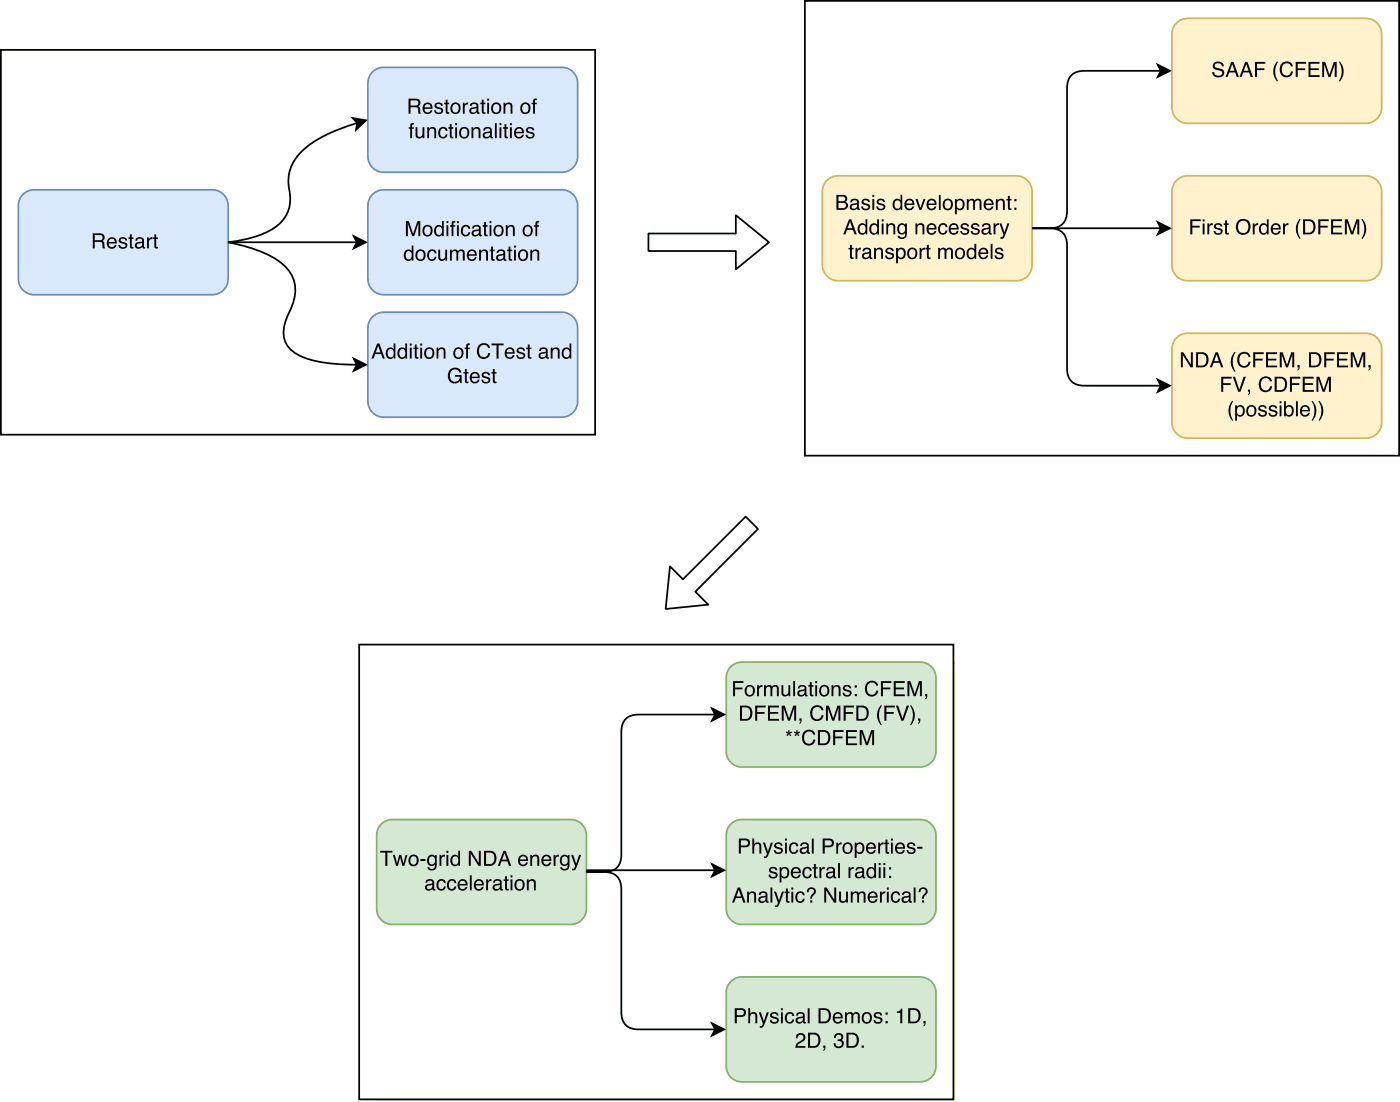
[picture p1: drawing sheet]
<svg xmlns="http://www.w3.org/2000/svg" width="283mm" height="222mm" viewBox="0 0 283 222" stroke-linecap="round" stroke-linejoin="round" font-family="sans-serif">
<path d="M.2 10.1h119.9v77.6h-119.9z" fill="none" stroke="#000" stroke-width=".35"/>
<path d="M4.6 39.2a3.2 3.2 0 0 1 2.3-.9h36a3.2 3.2 0 0 1 3.1 3.2v14.8a3.2 3.2 0 0 1-3.1 3.1h-36a3.2 3.2 0 0 1-3.2-3.1v-14.8a3.2 3.2 0 0 1 .9-2.3z" fill="#dae8fc"/>
<path d="M4.6 39.2a3.2 3.2 0 0 1 2.3-.9h36a3.2 3.2 0 0 1 3.1 3.2v14.8a3.2 3.2 0 0 1-3.1 3.1h-36a3.2 3.2 0 0 1-3.2-3.1v-14.8a3.2 3.2 0 0 1 .9-2.3z" fill="none" stroke="#6c8ebf" stroke-width=".35"/>
<path d="M19.1 47.4v1h1a.53 .53 0 0 0 .6-.4 .53 .53 0 0 0-.6-.6zM18.7 47.1h1.4a.83 .83 0 0 1 1 .5 .83 .83 0 0 1-.4 1 1.65 1.65 0 0 1 .5 1.4v.1h-.5l-.1-1-.2-.3h-1.3v1.3h-.4zM21.8 48.2a1.01 1.01 0 0 1 1.3-.2 1.01 1.01 0 0 1 .5 1.1h-1.7a.63 .63 0 0 0 .5 .7 .63 .63 0 0 0 .8-.4h.3a1.04 1.04 0 0 1-1.3 .7 1.04 1.04 0 0 1-.6-1.4zM22.1 48.3l-.1 .5h1.2a.61 .61 0 0 0-.4-.6 .61 .61 0 0 0-.7 .1zM24.2 48a.89 .89 0 0 1 1.4 .5h-.3a.47 .47 0 0 0-.5-.4 .47 .47 0 0 0-.4 .5l.2 .1a.95 .95 0 0 1 1.1 .9 .96 .96 0 0 1-1 .6 .96 .96 0 0 1-.8-.8h.3a.54 .54 0 0 0 .6 .5 .54 .54 0 0 0 .5-.5l-.2-.2a.97 .97 0 0 1-1.1-.9zM26.2 47.3h.4v.6h.3v.3h-.3v1.4l.1 .2h.2v.3a.53 .53 0 0 1-.7-.4v-1.5h-.3v-.3h.3zM27.6 49.3a.53 .53 0 0 0 .6 .6 .53 .53 0 0 0 .5-.6v-.3zM27.4 48.1a.96 .96 0 0 1 1.7 .3v1.4h.2v.3a.42 .42 0 0 1-.6-.3 .74 .74 0 0 1-1.1 .3 .74 .74 0 0 1-.1-1.2l1.2-.3a.5 .5 0 0 0-.5-.5 .5 .5 0 0 0-.5 .5h-.4zM29.7 47.9h.3v.4a.64 .64 0 0 1 .8-.5l-.1 .4a.57 .57 0 0 0-.6 .6v1.3h-.4zM31.1 47.3h.4v.6h.4v.3h-.4v1.4l.1 .2h.3v.3a.53 .53 0 0 1-.8-.4v-1.5h-.3v-.3h.3z" fill="#000"/>
<path d="M75.2 14.5a3.2 3.2 0 0 1 2.2-.9h36a3.2 3.2 0 0 1 3.2 3.2v14.8a3.2 3.2 0 0 1-3.2 3.1h-36a3.2 3.2 0 0 1-3.1-3.1v-14.8a3.2 3.2 0 0 1 .9-2.3z" fill="#dae8fc"/>
<path d="M75.2 14.5a3.2 3.2 0 0 1 2.2-.9h36a3.2 3.2 0 0 1 3.2 3.2v14.8a3.2 3.2 0 0 1-3.2 3.1h-36a3.2 3.2 0 0 1-3.1-3.1v-14.8a3.2 3.2 0 0 1 .9-2.3z" fill="none" stroke="#6c8ebf" stroke-width=".35"/>
<g fill="#000">
<path d="M82.9 25l.6-.2v.3l-.2 .1-.1 .1v.4h.3v.3h-.3v1.9h-.4v-1.9h-.3v-.3h.3zM83.9 25.7h.4v1.4a.52 .52 0 0 0 .6 .5 .52 .52 0 0 0 .4-.7v-1.2h.4v2.2h-.4v-.4a.77 .77 0 0 1-.9 .4 .77 .77 0 0 1-.5-.7zM86.2 25.7h.4v.3a.78 .78 0 0 1 .9-.4 .78 .78 0 0 1 .5 .8v1.5h-.3v-1.4a.55 .55 0 0 0-.7-.5 .55 .55 0 0 0-.4 .7v1.2h-.4zM88.7 25.9a.91 .91 0 0 1 1-.3 .91 .91 0 0 1 .6 .8h-.3a.61 .61 0 0 0-.8-.4 .61 .61 0 0 0-.4 .8 .59 .59 0 0 0 .5 .8 .59 .59 0 0 0 .7-.5h.3a1 1 0 0 1-1.3 .8 1 1 0 0 1-.5-1.4zM90.8 25h.4v.7h.3v.3h-.3v1.4v.2h.3v.3a.53 .53 0 0 1-.7-.5v-1.4h-.3v-.3h.3zM91.9 25.7h.4v2.2h-.4zM91.9 24.8h.4v.5h-.4zM93.3 26a.83 .83 0 0 0-.3 1.1 .83 .83 0 0 0 1.1 .4 .95 .95 0 0 0-.4-1.6zM92.9 25.9a1.1 1.1 0 0 1 1.5 0 1.1 1.1 0 0 1 .2 1.4 1.05 1.05 0 0 1-1.4 .6 1.05 1.05 0 0 1-.5-1.4zM95.2 25.7h.3v.3a.78 .78 0 0 1 .9-.4 .78 .78 0 0 1 .6 .8v1.5h-.4v-1.4a.55 .55 0 0 0-.7-.5 .55 .55 0 0 0-.4 .7v1.2h-.3zM97.9 27.1a.53 .53 0 0 0 .5 .6 .53 .53 0 0 0 .5-.7v-.3zM97.7 25.9a.96 .96 0 0 1 1.6 .3v1.3l.2 .1v.3a.42 .42 0 0 1-.6-.3 .74 .74 0 0 1-1.1 .3 .74 .74 0 0 1 0-1.2l1.1-.3a.5 .5 0 0 0-.5-.5 .5 .5 0 0 0-.5 .4h-.4zM99.9 24.8h.4v3.1h-.4zM100.8 25.7h.4v2.2h-.4zM100.8 24.8h.4v.5h-.4zM101.8 25h.4v.7h.4v.3h-.4v1.4l.1 .2h.3v.3a.53 .53 0 0 1-.8-.5v-1.4h-.3v-.3h.3zM102.9 25.7h.4v2.2h-.4zM102.9 24.8h.4v.5h-.4zM104 25.9a1.01 1.01 0 0 1 1.3-.2 1.01 1.01 0 0 1 .5 1.2h-1.7a.63 .63 0 0 0 .5 .7 .63 .63 0 0 0 .8-.4h.3a1.04 1.04 0 0 1-1.3 .7 1.04 1.04 0 0 1-.6-1.4zM104.3 26.1l-.2 .5h1.3a.61 .61 0 0 0-.4-.6 .61 .61 0 0 0-.7 .1zM106.4 25.8a.89 .89 0 0 1 1.4 .5h-.3a.47 .47 0 0 0-.5-.4 .47 .47 0 0 0-.4 .4l.2 .2a.95 .95 0 0 1 1.1 .9 .96 .96 0 0 1-1 .5 .96 .96 0 0 1-.8-.7h.3a.54 .54 0 0 0 .6 .4 .54 .54 0 0 0 .5-.5l-.2-.1a.97 .97 0 0 1-1.1-.9z"/>
<path d="M82.9 20.2v1.1h.9a.53 .53 0 0 0 .6-.5 .53 .53 0 0 0-.5-.6zM82.5 19.9h1.4a.83 .83 0 0 1 .9 .5 .83 .83 0 0 1-.4 1 1.65 1.65 0 0 1 .5 1.4l.1 .1h-.5l-.1-1-.2-.2-1.3-.1v1.3h-.4zM85.6 21a1.01 1.01 0 0 1 1.2-.2 1.01 1.01 0 0 1 .5 1.1h-1.6a.63 .63 0 0 0 .5 .8 .63 .63 0 0 0 .7-.5h.4a1.04 1.04 0 0 1-1.4 .8 1.04 1.04 0 0 1-.6-1.5zM85.9 21.2l-.2 .4h1.2a.61 .61 0 0 0-.3-.6 .61 .61 0 0 0-.7 .2zM87.9 20.9a.89 .89 0 0 1 1.5 .5h-.4a.47 .47 0 0 0-.5-.4 .47 .47 0 0 0-.4 .4l.2 .2a.95 .95 0 0 1 1.1 .9 .96 .96 0 0 1-1 .5 .96 .96 0 0 1-.8-.8h.4a.54 .54 0 0 0 .5 .5 .54 .54 0 0 0 .6-.5l-.3-.1a.97 .97 0 0 1-1.1-.9zM90 20.1h.3v.6h.4v.3h-.4v1.5l.1 .1h.3v.3a.53 .53 0 0 1-.7-.4v-1.5h-.3v-.3h.3zM91.6 21.1a.83 .83 0 0 0-.3 1.1 .83 .83 0 0 0 1 .4 .95 .95 0 0 0-.4-1.6zM91.2 21a1.1 1.1 0 0 1 1.5-.1 1.1 1.1 0 0 1 .1 1.5 1.05 1.05 0 0 1-1.3 .5 1.05 1.05 0 0 1-.6-1.4zM93.4 20.7h.4v.4a.64 .64 0 0 1 .7-.4v.4a.57 .57 0 0 0-.7 .6v1.2h-.4zM95.1 22.2a.53 .53 0 0 0 .6 .5 .53 .53 0 0 0 .5-.6v-.3zM94.9 21a.96 .96 0 0 1 1.7 .3v1.3l.2 .1v.2a.42 .42 0 0 1-.6-.3 .74 .74 0 0 1-1.1 .3 .74 .74 0 0 1-.1-1.1l1.2-.3a.5 .5 0 0 0-.5-.6 .5 .5 0 0 0-.5 .5h-.4zM97.2 20.1h.4v.6h.4v.3h-.4v1.5l.1 .1h.3v.3a.53 .53 0 0 1-.8-.4v-1.5h-.3v-.3h.3zM98.3 20.7h.4v2.2h-.4zM98.3 19.9h.4v.4h-.4zM99.8 21.1a.83 .83 0 0 0-.3 1.1 .83 .83 0 0 0 1 .4 .95 .95 0 0 0-.3-1.6zM99.4 21a1.1 1.1 0 0 1 1.5-.1 1.1 1.1 0 0 1 .2 1.5 1.05 1.05 0 0 1-1.4 .5 1.05 1.05 0 0 1-.5-1.4zM101.6 20.7h.4v.3a.78 .78 0 0 1 .9-.3 .78 .78 0 0 1 .5 .8v1.4h-.3v-1.4a.55 .55 0 0 0-.7-.5 .55 .55 0 0 0-.4 .8v1.1h-.4zM105.7 21.1a.83 .83 0 0 0-.3 1.1 .83 .83 0 0 0 1 .4 .95 .95 0 0 0-.4-1.6zM105.3 21a1.1 1.1 0 0 1 1.5-.1 1.1 1.1 0 0 1 .2 1.5 1.05 1.05 0 0 1-1.4 .5 1.05 1.05 0 0 1-.6-1.4zM107.7 20l.6-.1v.3h-.2l-.1 .2v.3h.3v.3h-.3v1.9h-.4v-1.9h-.3v-.3h.3z"/>
</g>
<path d="M75.2 39.2a3.2 3.2 0 0 1 2.2-.9h36a3.2 3.2 0 0 1 3.2 3.2v14.8a3.2 3.2 0 0 1-3.2 3.1h-36a3.2 3.2 0 0 1-3.1-3.1v-14.8a3.2 3.2 0 0 1 .9-2.3z" fill="#dae8fc"/>
<path d="M75.2 39.2a3.2 3.2 0 0 1 2.2-.9h36a3.2 3.2 0 0 1 3.2 3.2v14.8a3.2 3.2 0 0 1-3.2 3.1h-36a3.2 3.2 0 0 1-3.1-3.1v-14.8a3.2 3.2 0 0 1 .9-2.3z" fill="none" stroke="#6c8ebf" stroke-width=".35"/>
<g fill="#000">
<path d="M81.9 44.6h.6l.9 2.6 .9-2.6h.5v3h-.4l.1-2.5-.9 2.5h-.4l-.9-2.5v2.5h-.4zM85.9 45.8a.83 .83 0 0 0-.3 1.1 .83 .83 0 0 0 1.1 .4 .95 .95 0 0 0-.4-1.6zM85.5 45.7a1.1 1.1 0 0 1 1.5-.1 1.1 1.1 0 0 1 .2 1.5 1.05 1.05 0 0 1-1.4 .5 1.05 1.05 0 0 1-.5-1.4zM88.2 45.9a.81 .81 0 0 0-.2 1 .81 .81 0 0 0 .9 .4 .87 .87 0 0 0 .3-1 .87 .87 0 0 0-.7-.6zM88 45.5l.7-.1 .5 .3v-1.1h.4v3h-.4v-.3a.91 .91 0 0 1-1.1 .3 .91 .91 0 0 1-.5-1l.1-.6zM90.1 45.4h.4v2.2h-.4zM90.1 44.6h.4v.4h-.4zM91.2 44.7l.7-.1v.3h-.3l-.1 .2v.3h.4v.3h-.4v1.9h-.4v-1.9h-.3v-.3h.3zM92.2 45.4h.4v2.2h-.4zM92.2 44.6h.4v.4h-.4zM93.3 45.7a.91 .91 0 0 1 1-.3 .91 .91 0 0 1 .6 .8h-.4a.61 .61 0 0 0-.8-.5 .61 .61 0 0 0-.3 .9 .59 .59 0 0 0 .4 .8 .59 .59 0 0 0 .7-.6h.4a1 1 0 0 1-1.3 .8 1 1 0 0 1-.6-1.4zM95.6 46.9a.53 .53 0 0 0 .6 .5 .53 .53 0 0 0 .5-.6v-.3zM95.4 45.7a.96 .96 0 0 1 1.6 .3v1.3l.3 .1v.2a.42 .42 0 0 1-.6-.3 .74 .74 0 0 1-1.2 .3 .74 .74 0 0 1 0-1.1l1.1-.3a.5 .5 0 0 0-.4-.6 .5 .5 0 0 0-.6 .5h-.3zM97.7 44.8h.4v.6h.3v.3h-.3v1.5l.1 .1h.2v.3a.53 .53 0 0 1-.7-.4v-1.5h-.3v-.3h.3zM98.8 45.4h.4v2.2h-.4zM98.8 44.6h.4v.4h-.4zM100.3 45.8a.83 .83 0 0 0-.3 1.1 .83 .83 0 0 0 1 .4 .95 .95 0 0 0-.4-1.6zM99.9 45.7a1.1 1.1 0 0 1 1.5-.1 1.1 1.1 0 0 1 .1 1.5 1.05 1.05 0 0 1-1.4 .5 1.05 1.05 0 0 1-.5-1.4zM102.1 45.4h.4v.3a.78 .78 0 0 1 .9-.3 .78 .78 0 0 1 .5 .8v1.4h-.4v-1.4a.55 .55 0 0 0-.6-.5 .55 .55 0 0 0-.4 .8v1.1h-.4zM106.1 45.8a.83 .83 0 0 0-.2 1.1 .83 .83 0 0 0 1 .4 .95 .95 0 0 0-.4-1.6zM105.8 45.7a1.1 1.1 0 0 1 1.5-.1 1.1 1.1 0 0 1 .1 1.5 1.05 1.05 0 0 1-1.4 .5 1.05 1.05 0 0 1-.5-1.4zM108.2 44.7l.6-.1v.3h-.3v.2l-.1 .3h.4v.3h-.4v1.9h-.3v-1.9h-.3v-.3h.3z"/>
<path d="M82.1 50.9a.81 .81 0 0 0-.2 .9 .81 .81 0 0 0 .9 .4 .87 .87 0 0 0 .3-.9 .87 .87 0 0 0-.8-.6zM81.9 50.5l.7-.2 .5 .3v-1.1h.3v3.1h-.3v-.3a.91 .91 0 0 1-1.1 .2 .91 .91 0 0 1-.5-1l.1-.6zM84.5 50.7a.83 .83 0 0 0-.3 1.1 .83 .83 0 0 0 1.1 .4 .95 .95 0 0 0-.4-1.6zM84.1 50.6a1.1 1.1 0 0 1 1.5 0 1.1 1.1 0 0 1 .2 1.4 1.05 1.05 0 0 1-1.4 .6 1.05 1.05 0 0 1-.5-1.4zM86.5 50.6a.91 .91 0 0 1 1-.3 .91 .91 0 0 1 .6 .8h-.4a.61 .61 0 0 0-.8-.4 .61 .61 0 0 0-.3 .8 .59 .59 0 0 0 .4 .8 .59 .59 0 0 0 .7-.5h.4a1 1 0 0 1-1.3 .8 1 1 0 0 1-.6-1.4zM88.5 50.4h.3v1.4a.52 .52 0 0 0 .7 .5 .52 .52 0 0 0 .4-.7v-1.2h.3v2.2h-.3v-.4a.77 .77 0 0 1-.9 .4 .77 .77 0 0 1-.5-.7zM90.8 50.4h.4v.3a.72 .72 0 0 1 1.2-.1 .73 .73 0 0 1 .9-.3 .73 .73 0 0 1 .5 .8v1.5h-.4v-1.6a.48 .48 0 0 0-.6-.4 .48 .48 0 0 0-.3 .7v1.3h-.4v-1.5a.46 .46 0 0 0-.4-.5 .46 .46 0 0 0-.5 .5v1.5h-.4zM94.5 50.6a1.01 1.01 0 0 1 1.2-.2 1.01 1.01 0 0 1 .5 1.2h-1.6a.63 .63 0 0 0 .5 .7 .63 .63 0 0 0 .7-.4h.4a1.04 1.04 0 0 1-1.4 .7 1.04 1.04 0 0 1-.5-1.4zM94.8 50.8l-.2 .5h1.3a.61 .61 0 0 0-.4-.6 .61 .61 0 0 0-.7 .1zM96.7 50.4h.4v.3a.78 .78 0 0 1 .9-.4 .78 .78 0 0 1 .5 .8v1.5h-.4v-1.4a.55 .55 0 0 0-.6-.5 .55 .55 0 0 0-.4 .7v1.2h-.4zM99.1 49.7h.4v.7h.4v.3h-.4v1.4l.1 .2h.3v.3a.53 .53 0 0 1-.8-.5v-1.4h-.3v-.3h.3zM100.6 51.8a.53 .53 0 0 0 .5 .6 .53 .53 0 0 0 .5-.7v-.3zM100.4 50.6a.96 .96 0 0 1 1.6 .3v1.3l.2 .1v.3a.42 .42 0 0 1-.6-.3 .74 .74 0 0 1-1.1 .3 .74 .74 0 0 1 0-1.2l1.1-.3a.5 .5 0 0 0-.5-.5 .5 .5 0 0 0-.5 .4h-.4zM102.7 49.7h.3v.7h.4v.3h-.4v1.4l.1 .2h.3v.3a.53 .53 0 0 1-.7-.5v-1.4h-.3v-.3h.3zM103.8 50.4h.3v2.2h-.3zM103.8 49.5h.3v.4h-.3zM105.2 50.7a.83 .83 0 0 0-.3 1.1 .83 .83 0 0 0 1.1 .4 .95 .95 0 0 0-.4-1.6zM104.8 50.6a1.1 1.1 0 0 1 1.5 0 1.1 1.1 0 0 1 .2 1.4 1.05 1.05 0 0 1-1.4 .6 1.05 1.05 0 0 1-.5-1.4zM107 50.4h.4v.3a.78 .78 0 0 1 .9-.4 .78 .78 0 0 1 .5 .8v1.5h-.3v-1.4a.55 .55 0 0 0-.7-.5 .55 .55 0 0 0-.4 .7v1.2h-.4z"/>
</g>
<path d="M75.2 63.9a3.2 3.2 0 0 1 2.2-.9h36a3.2 3.2 0 0 1 3.2 3.1v14.9a3.2 3.2 0 0 1-3.2 3.1h-36a3.2 3.2 0 0 1-3.1-3.1v-14.9a3.2 3.2 0 0 1 .9-2.2z" fill="#dae8fc"/>
<path d="M75.2 63.9a3.2 3.2 0 0 1 2.2-.9h36a3.2 3.2 0 0 1 3.2 3.1v14.9a3.2 3.2 0 0 1-3.2 3.1h-36a3.2 3.2 0 0 1-3.1-3.1v-14.9a3.2 3.2 0 0 1 .9-2.2z" fill="none" stroke="#6c8ebf" stroke-width=".35"/>
<g fill="#000">
<path d="M71.2 23.8l2.7 .5-2 1.9 .2-1.4zM71.4 47.6l2.5 1.3-2.5 1.2 .6-1.2zM71.4 72.3l2.5 1.3-2.5 1.2 .6-1.2z"/>
<path d="M76.3 69.7l-.5 1.4h1zM76.1 69.3h.5l1.1 3h-.5l-.3-.9h-1.2l-.3 .9h-.4zM78.4 70.6a.81 .81 0 0 0-.1 1 .81 .81 0 0 0 .9 .4 .87 .87 0 0 0 .3-1 .87 .87 0 0 0-.8-.6zM78.3 70.2l.7-.1 .5 .3v-1.1h.3v3h-.3v-.3a.91 .91 0 0 1-1.1 .3 .91 .91 0 0 1-.6-1l.2-.6zM80.8 70.6a.81 .81 0 0 0-.2 1 .81 .81 0 0 0 .9 .4 .87 .87 0 0 0 .3-1 .87 .87 0 0 0-.8-.6zM80.6 70.2l.7-.1 .5 .3v-1.1h.4v3h-.4v-.3a.91 .91 0 0 1-1.1 .3 .91 .91 0 0 1-.5-1l.1-.6zM82.7 70.1h.4v2.2h-.4zM82.7 69.3h.4v.4h-.4zM83.7 69.5h.4v.6h.4v.3h-.4v1.5l.1 .1h.3v.3a.53 .53 0 0 1-.8-.4v-1.5h-.3v-.3h.3zM84.8 70.1h.4v2.2h-.4zM84.8 69.3h.4v.4h-.4zM86.3 70.5a.83 .83 0 0 0-.3 1.1 .83 .83 0 0 0 1 .4 .95 .95 0 0 0-.4-1.6zM85.9 70.4a1.1 1.1 0 0 1 1.5-.1 1.1 1.1 0 0 1 .2 1.5 1.05 1.05 0 0 1-1.4 .5 1.05 1.05 0 0 1-.6-1.4zM88.1 70.1h.4v.3a.78 .78 0 0 1 .9-.3 .78 .78 0 0 1 .5 .8v1.4h-.4v-1.4a.55 .55 0 0 0-.6-.5 .55 .55 0 0 0-.4 .8v1.1h-.4zM92.2 70.5a.83 .83 0 0 0-.3 1.1 .83 .83 0 0 0 1 .4 .95 .95 0 0 0-.4-1.6zM91.8 70.4a1.1 1.1 0 0 1 1.5-.1 1.1 1.1 0 0 1 .1 1.5 1.05 1.05 0 0 1-1.4 .5 1.05 1.05 0 0 1-.5-1.4zM94.2 69.4l.6-.2v.4h-.2l-.1 .2v.3h.3v.3h-.3v1.9h-.4v-1.9h-.3v-.3h.3zM96.6 69.7a1.32 1.32 0 0 1 1.3-.5 1.32 1.32 0 0 1 1 1h-.4a.98 .98 0 0 0-1.2-.6 .98 .98 0 0 0-.6 1.2 .96 .96 0 0 0 .7 1.2 .96 .96 0 0 0 1.1-.8h.5a1.36 1.36 0 0 1-1.6 1.2 1.36 1.36 0 0 1-1.1-1.6v-.6zM99.2 69.3h2.5v.3h-1.1v2.7h-.4v-2.7h-1zM102.1 70.4a1.01 1.01 0 0 1 1.3-.2 1.01 1.01 0 0 1 .5 1.1h-1.6a.63 .63 0 0 0 .4 .8 .63 .63 0 0 0 .8-.5h.3a1.04 1.04 0 0 1-1.3 .7 1.04 1.04 0 0 1-.6-1.4zM102.5 70.6l-.2 .4h1.2a.61 .61 0 0 0-.4-.6 .61 .61 0 0 0-.6 .2zM104.5 70.2a.89 .89 0 0 1 1.5 .5h-.4a.47 .47 0 0 0-.5-.3 .47 .47 0 0 0-.4 .4l.2 .1a.95 .95 0 0 1 1.1 1 .96 .96 0 0 1-1 .5 .96 .96 0 0 1-.8-.8h.4a.54 .54 0 0 0 .5 .5 .54 .54 0 0 0 .5-.5l-.2-.1a.97 .97 0 0 1-1.1-.9zM106.5 69.5h.4v.6h.4v.3h-.4v1.5l.1 .1h.3v.3a.53 .53 0 0 1-.8-.4v-1.5h-.3v-.3h.3zM109.1 71.5a.53 .53 0 0 0 .6 .6 .53 .53 0 0 0 .5-.6v-.3zM108.9 70.3a.96 .96 0 0 1 1.6 .4l.1 1.3 .2 .1v.2a.42 .42 0 0 1-.6-.3 .74 .74 0 0 1-1.1 .3 .74 .74 0 0 1-.1-1.1l1.2-.3a.5 .5 0 0 0-.5-.6 .5 .5 0 0 0-.5 .5h-.4zM111.2 70.1h.3v.3a.78 .78 0 0 1 .9-.3 .78 .78 0 0 1 .6 .8v1.4h-.4v-1.4a.55 .55 0 0 0-.7-.5 .55 .55 0 0 0-.4 .8v1.1h-.3zM113.9 70.6a.81 .81 0 0 0-.1 1 .81 .81 0 0 0 .9 .4 .87 .87 0 0 0 .3-1 .87 .87 0 0 0-.8-.6zM113.8 70.2l.7-.1 .5 .3v-1.1h.3v3h-.3v-.3a.91 .91 0 0 1-1.1 .3 .91 .91 0 0 1-.5-1l.1-.6z"/>
<path d="M90.8 74.6a1.35 1.35 0 0 1 2.3 .5h-.4a1 1 0 0 0-1.2-.5 1 1 0 0 0-.7 1.2 1 1 0 0 0 .9 1.2 1 1 0 0 0 1.1-1h-1v-.4h1.4v1.7h-.3l-.1-.4a1.42 1.42 0 0 1-1.8 .2 1.42 1.42 0 0 1-.6-1.7zM93.8 74.4h.4v.6h.4v.3h-.4v1.5l.1 .1 .3 .1v.3a.53 .53 0 0 1-.8-.5v-1.5h-.3v-.3h.3zM95.1 75.3a1.01 1.01 0 0 1 1.2-.2 1.01 1.01 0 0 1 .5 1.2h-1.6a.63 .63 0 0 0 .5 .7 .63 .63 0 0 0 .7-.4h.4a1.04 1.04 0 0 1-1.4 .7 1.04 1.04 0 0 1-.6-1.4zM95.4 75.5l-.2 .5h1.2a.61 .61 0 0 0-.3-.6 .61 .61 0 0 0-.7 .1zM97.4 75.2a.89 .89 0 0 1 1.5 .5h-.3a.47 .47 0 0 0-.5-.4 .47 .47 0 0 0-.5 .4l.2 .2a.95 .95 0 0 1 1.2 .9 .96 .96 0 0 1-1 .5 .96 .96 0 0 1-.8-.7h.3a.54 .54 0 0 0 .6 .4 .54 .54 0 0 0 .5-.5l-.2-.1a.97 .97 0 0 1-1.2-.9zM99.5 74.4h.4v.6h.3v.3h-.3v1.5v.1l.3 .1v.3a.53 .53 0 0 1-.7-.5v-1.5h-.3v-.3h.3z"/>
</g>
<path d="M71.2 23.8l2.7 .5-2 1.9 .2-1.4zM72.1 24.8a25.7 25.7 0 0 0-11.6 6.2 8 8 0 0 0-2.1 7.3 7.1 7.1 0 0 1-4.3 8.4 23.9 23.9 0 0 1-8.1 2.2M46 48.9a25.4 25.4 0 0 1 11.1 4.4 6.9 6.9 0 0 1 1.9 8.4 12.5 12.5 0 0 0-1.7 5.9 5.5 5.5 0 0 0 3.9 4.5 30.2 30.2 0 0 0 10.8 1.5M46 48.9h26M71.4 47.6l2.5 1.3-2.5 1.2 .6-1.2zM71.4 72.3l2.5 1.3-2.5 1.2 .6-1.2z" fill="none" stroke="#000" stroke-width=".35"/>
<path d="M162.5 .2h119.9v91.7h-119.9z" fill="#fff"/>
<path d="M162.5 .2h119.9v91.7h-119.9z" fill="none" stroke="#000" stroke-width=".35"/>
<path d="M166.9 36.4a3.2 3.2 0 0 1 2.3-.9h35.9a3.2 3.2 0 0 1 3.2 3.1v14.8a3.2 3.2 0 0 1-3.2 3.2h-35.9a3.2 3.2 0 0 1-3.2-3.2v-14.8a3.2 3.2 0 0 1 .9-2.2z" fill="#fff2cc"/>
<path d="M166.9 36.4a3.2 3.2 0 0 1 2.3-.9h35.9a3.2 3.2 0 0 1 3.2 3.1v14.8a3.2 3.2 0 0 1-3.2 3.2h-35.9a3.2 3.2 0 0 1-3.2-3.2v-14.8a3.2 3.2 0 0 1 .9-2.2z" fill="none" stroke="#d6b656" stroke-width=".35"/>
<g fill="#000">
<path d="M169.2 39.6v1h.8a.49 .49 0 0 0 .6-.5 .49 .49 0 0 0-.6-.5zM169.2 40.9v1.1h.9a.55 .55 0 0 0 .7-.6 .55 .55 0 0 0-.8-.5zM168.8 39.3h1.3a.75 .75 0 0 1 .9 .5 .75 .75 0 0 1-.4 .9 .86 .86 0 0 1 .5 1 .86 .86 0 0 1-1 .6h-1.3zM171.9 41.6a.53 .53 0 0 0 .6 .5 .53 .53 0 0 0 .5-.6v-.3zM171.7 40.4a.96 .96 0 0 1 1.7 .3v1.3l.2 .1v.2a.42 .42 0 0 1-.6-.3 .74 .74 0 0 1-1.1 .3 .74 .74 0 0 1-.1-1.1l1.2-.3a.5 .5 0 0 0-.5-.6 .5 .5 0 0 0-.5 .5h-.4zM174.1 40.3a.89 .89 0 0 1 1.5 .5h-.4a.47 .47 0 0 0-.5-.4 .47 .47 0 0 0-.4 .4l.2 .2a.95 .95 0 0 1 1.1 .9 .96 .96 0 0 1-1 .5 .96 .96 0 0 1-.8-.8h.4a.54 .54 0 0 0 .5 .5 .54 .54 0 0 0 .6-.5l-.3-.1a.97 .97 0 0 1-1.1-.9zM176.1 40.1h.4v2.2h-.4zM176.1 39.3h.4v.4h-.4zM177.2 40.3a.89 .89 0 0 1 1.4 .5h-.3a.47 .47 0 0 0-.5-.4 .47 .47 0 0 0-.4 .4l.2 .2a.95 .95 0 0 1 1.1 .9 .96 .96 0 0 1-1 .5 .96 .96 0 0 1-.8-.8h.3a.54 .54 0 0 0 .6 .5 .54 .54 0 0 0 .5-.5l-.2-.1a.97 .97 0 0 1-1.1-.9zM180.7 40.6a.81 .81 0 0 0-.1 1 .81 .81 0 0 0 .9 .4 .87 .87 0 0 0 .3-1 .87 .87 0 0 0-.8-.6zM180.6 40.2l.7-.1 .5 .3v-1.1h.3v3h-.3v-.3a.91 .91 0 0 1-1.1 .3 .91 .91 0 0 1-.6-1l.2-.6zM182.8 40.4a1.01 1.01 0 0 1 1.3-.2 1.01 1.01 0 0 1 .5 1.1h-1.7a.63 .63 0 0 0 .5 .8 .63 .63 0 0 0 .8-.5h.3a1.04 1.04 0 0 1-1.3 .8 1.04 1.04 0 0 1-.6-1.5zM183.1 40.6l-.2 .4h1.3a.61 .61 0 0 0-.4-.6 .61 .61 0 0 0-.7 .2zM184.8 40.1h.4l.6 1.8 .6-1.8h.4l-.8 2.2h-.4zM187.3 40.4a1.01 1.01 0 0 1 1.2-.2 1.01 1.01 0 0 1 .5 1.1h-1.6a.63 .63 0 0 0 .5 .8 .63 .63 0 0 0 .7-.5h.4a1.04 1.04 0 0 1-1.4 .8 1.04 1.04 0 0 1-.6-1.5zM187.6 40.6l-.2 .4h1.2a.61 .61 0 0 0-.3-.6 .61 .61 0 0 0-.7 .2zM189.5 39.3h.4v3h-.4zM190.9 40.5a.83 .83 0 0 0-.3 1.1 .83 .83 0 0 0 1.1 .4 .95 .95 0 0 0-.4-1.6zM190.6 40.4a1.1 1.1 0 0 1 1.4-.1 1.1 1.1 0 0 1 .2 1.5 1.05 1.05 0 0 1-1.4 .5 1.05 1.05 0 0 1-.5-1.4zM193.3 40.6a.95 .95 0 0 0 .4 1.5 .89 .89 0 0 0 .6-.9 .89 .89 0 0 0-.6-.8zM192.7 40.1h.4v.3a.9 .9 0 0 1 1.1-.2 .9 .9 0 0 1 .5 1 .93 .93 0 0 1-.4 1.1 .93 .93 0 0 1-1.2-.2v1.1h-.4zM195.1 40.1h.4v.3a.72 .72 0 0 1 1.2 0 .73 .73 0 0 1 .9-.3 .73 .73 0 0 1 .5 .8v1.4h-.4v-1.5a.48 .48 0 0 0-.6-.4 .48 .48 0 0 0-.3 .6v1.3h-.4v-1.4a.46 .46 0 0 0-.4-.5 .46 .46 0 0 0-.5 .5v1.4h-.4zM198.8 40.4a1.01 1.01 0 0 1 1.3-.2 1.01 1.01 0 0 1 .4 1.1h-1.6a.63 .63 0 0 0 .5 .8 .63 .63 0 0 0 .8-.5h.3a1.04 1.04 0 0 1-1.3 .8 1.04 1.04 0 0 1-.6-1.5zM199.1 40.6l-.2 .4h1.3a.61 .61 0 0 0-.4-.6 .61 .61 0 0 0-.7 .2zM201 40.1h.4v.3a.78 .78 0 0 1 .9-.3 .78 .78 0 0 1 .5 .8v1.4h-.4v-1.4a.55 .55 0 0 0-.6-.5 .55 .55 0 0 0-.4 .8v1.1h-.4zM203.4 39.5h.4v.6h.4v.3h-.4v1.5l.1 .1h.3v.3a.53 .53 0 0 1-.8-.4v-1.5h-.3v-.3h.3zM204.7 40.1h.5v.5h-.5zM204.7 41.9h.5v.4h-.5z"/>
<path d="M171.6 49.4h.3v.6h.4v.3h-.4v1.4l.1 .2h.3v.3a.53 .53 0 0 1-.7-.4v-1.5h-.3v-.3h.3zM172.7 50h.3v.4a.64 .64 0 0 1 .8-.4l-.1 .3a.57 .57 0 0 0-.7 .6v1.3h-.3zM174.4 51.4a.53 .53 0 0 0 .6 .6 .53 .53 0 0 0 .4-.6v-.3zM174.2 50.2a.96 .96 0 0 1 1.6 .4v1.3h.3v.3a.42 .42 0 0 1-.6-.3 .74 .74 0 0 1-1.2 .3 .74 .74 0 0 1 0-1.1l1.1-.3a.5 .5 0 0 0-.4-.6 .5 .5 0 0 0-.6 .5h-.3zM176.4 50h.4v.3a.78 .78 0 0 1 .9-.3 .78 .78 0 0 1 .5 .8v1.4h-.3v-1.4a.55 .55 0 0 0-.7-.5 .55 .55 0 0 0-.4 .8v1.1h-.4zM178.9 50.1a.89 .89 0 0 1 1.5 .5h-.4a.47 .47 0 0 0-.4-.3 .47 .47 0 0 0-.5 .4l.2 .1a.95 .95 0 0 1 1.1 1 .96 .96 0 0 1-.9 .5 .96 .96 0 0 1-.9-.8h.4a.54 .54 0 0 0 .5 .5 .54 .54 0 0 0 .6-.5l-.2-.2a.97 .97 0 0 1-1.2-.9zM181.4 50.4a.95 .95 0 0 0 .4 1.6 .89 .89 0 0 0 .6-.9 .89 .89 0 0 0-.6-.8zM180.9 50h.3v.3a.9 .9 0 0 1 1.1-.3 .9 .9 0 0 1 .5 1.1 .93 .93 0 0 1-.4 1.1 .93 .93 0 0 1-1.2-.2v1.1h-.3zM183.8 50.4a.83 .83 0 0 0-.3 1.1 .83 .83 0 0 0 1 .3 .95 .95 0 0 0-.4-1.5zM183.4 50.3a1.1 1.1 0 0 1 1.5-.1 1.1 1.1 0 0 1 .1 1.5 1.05 1.05 0 0 1-1.4 .5 1.05 1.05 0 0 1-.5-1.4zM185.6 50h.4v.4a.64 .64 0 0 1 .7-.4v.3a.57 .57 0 0 0-.7 .6v1.3h-.4zM187.1 49.4h.4v.6h.3v.3h-.3v1.4v.2h.3v.3a.53 .53 0 0 1-.7-.4v-1.5h-.3v-.3h.3zM189.4 50h.3v.3a.72 .72 0 0 1 1.3 0 .73 .73 0 0 1 .8-.3 .73 .73 0 0 1 .5 .7v1.5h-.4v-1.5a.48 .48 0 0 0-.5-.4 .48 .48 0 0 0-.4 .6v1.3h-.3v-1.4a.46 .46 0 0 0-.5-.5 .46 .46 0 0 0-.5 .5v1.4h-.3zM193.4 50.4a.83 .83 0 0 0-.3 1.1 .83 .83 0 0 0 1 .3 .95 .95 0 0 0-.3-1.5zM193 50.3a1.1 1.1 0 0 1 1.5-.1 1.1 1.1 0 0 1 .2 1.5 1.05 1.05 0 0 1-1.4 .5 1.05 1.05 0 0 1-.5-1.4zM195.6 50.5a.81 .81 0 0 0-.1 1 .81 .81 0 0 0 .9 .4 .87 .87 0 0 0 .3-1 .87 .87 0 0 0-.8-.6zM195.5 50.1l.7-.1 .5 .3v-1.1h.3v3h-.3v-.3a.91 .91 0 0 1-1.1 .3 .91 .91 0 0 1-.5-1l.1-.6zM197.8 50.3a1.01 1.01 0 0 1 1.2-.2 1.01 1.01 0 0 1 .5 1.1h-1.6a.63 .63 0 0 0 .4 .8 .63 .63 0 0 0 .8-.5h.4a1.04 1.04 0 0 1-1.4 .7 1.04 1.04 0 0 1-.6-1.4zM198.1 50.5l-.2 .4h1.2a.61 .61 0 0 0-.4-.6 .61 .61 0 0 0-.6 .2zM199.9 49.2h.4v3h-.4zM201 50.1a.89 .89 0 0 1 1.5 .5h-.4a.47 .47 0 0 0-.4-.3 .47 .47 0 0 0-.5 .4l.2 .1a.95 .95 0 0 1 1.1 1 .96 .96 0 0 1-.9 .5 .96 .96 0 0 1-.9-.8h.4a.54 .54 0 0 0 .5 .5 .54 .54 0 0 0 .6-.5l-.2-.2a.97 .97 0 0 1-1.2-.9z"/>
<path d="M171.6 44.7l-.5 1.3h.9zM171.4 44.2h.4l1.1 3.1h-.4l-.3-.9h-1.2l-.4 .9h-.4zM173.7 45.6a.81 .81 0 0 0-.2 .9 .81 .81 0 0 0 .9 .4 .87 .87 0 0 0 .3-.9 .87 .87 0 0 0-.8-.6zM173.5 45.2l.7-.2 .5 .3v-1.1h.4v3.1h-.4v-.3a.91 .91 0 0 1-1.1 .3 .91 .91 0 0 1-.5-1.1l.1-.6zM176 45.6a.81 .81 0 0 0-.1 .9 .81 .81 0 0 0 .9 .4 .87 .87 0 0 0 .3-.9 .87 .87 0 0 0-.8-.6zM175.9 45.2l.7-.2 .5 .3v-1.1h.3v3.1h-.3v-.3a.91 .91 0 0 1-1.1 .3 .91 .91 0 0 1-.6-1.1l.2-.6zM178 45.1h.3v2.2h-.3zM178 44.2h.3v.5h-.3zM178.9 45.1h.3v.3a.78 .78 0 0 1 1-.4 .78 .78 0 0 1 .5 .9v1.4h-.4v-1.4a.55 .55 0 0 0-.6-.5 .55 .55 0 0 0-.4 .7v1.2h-.4zM181.4 45.3a.83 .83 0 0 1 1.3 .1v-.3h.3v2a.97 .97 0 0 1-.7 1.1 .97 .97 0 0 1-1.1-.7h.3a.64 .64 0 0 0 .9 .3 .64 .64 0 0 0 .3-.8 .96 .96 0 0 1-1.3 .1 .96 .96 0 0 1-.3-1.2zM181.7 45.5a.92 .92 0 0 0 .3 1.5 .85 .85 0 0 0 .7-.8 .85 .85 0 0 0-.6-.9zM184.8 45.1h.3v.3a.78 .78 0 0 1 1-.4 .78 .78 0 0 1 .5 .9v1.4h-.4v-1.4a.55 .55 0 0 0-.7-.5 .55 .55 0 0 0-.4 .7v1.2h-.3zM187.3 45.3a1.01 1.01 0 0 1 1.2-.2 1.01 1.01 0 0 1 .5 1.2h-1.6a.63 .63 0 0 0 .5 .7 .63 .63 0 0 0 .7-.4h.4a1.04 1.04 0 0 1-1.4 .7 1.04 1.04 0 0 1-.6-1.4zM187.6 45.5l-.2 .5h1.2a.61 .61 0 0 0-.3-.6 .61 .61 0 0 0-.7 .1zM189.6 45.3a.91 .91 0 0 1 1-.3 .91 .91 0 0 1 .6 .8h-.3a.61 .61 0 0 0-.8-.4 .61 .61 0 0 0-.4 .8 .59 .59 0 0 0 .5 .8 .59 .59 0 0 0 .7-.5h.3a1 1 0 0 1-1.3 .8 1 1 0 0 1-.5-1.4zM191.8 45.3a1.01 1.01 0 0 1 1.2-.2 1.01 1.01 0 0 1 .5 1.2h-1.6a.63 .63 0 0 0 .4 .7 .63 .63 0 0 0 .8-.4h.4a1.04 1.04 0 0 1-1.4 .7 1.04 1.04 0 0 1-.6-1.4zM192.1 45.5l-.2 .5h1.2a.61 .61 0 0 0-.3-.6 .61 .61 0 0 0-.7 .1zM194.1 45.2a.89 .89 0 0 1 1.5 .5h-.4a.47 .47 0 0 0-.5-.4 .47 .47 0 0 0-.4 .4l.2 .2a.95 .95 0 0 1 1.1 .9 .96 .96 0 0 1-1 .5 .96 .96 0 0 1-.8-.7h.4a.54 .54 0 0 0 .5 .4 .54 .54 0 0 0 .5-.5l-.2-.1a.97 .97 0 0 1-1.1-.9zM196.2 45.2a.89 .89 0 0 1 1.5 .5h-.4a.47 .47 0 0 0-.4-.4 .47 .47 0 0 0-.5 .4l.2 .2a.95 .95 0 0 1 1.1 .9 .96 .96 0 0 1-1 .5 .96 .96 0 0 1-.8-.7h.4a.54 .54 0 0 0 .5 .4 .54 .54 0 0 0 .6-.5l-.3-.1a.97 .97 0 0 1-1.1-.9zM198.5 46.5a.53 .53 0 0 0 .6 .6 .53 .53 0 0 0 .5-.7v-.3zM198.3 45.3a.96 .96 0 0 1 1.6 .3v1.3l.3 .1v.3a.42 .42 0 0 1-.6-.3 .74 .74 0 0 1-1.2 .3 .74 .74 0 0 1 0-1.2l1.1-.3a.5 .5 0 0 0-.4-.5 .5 .5 0 0 0-.6 .4h-.3zM200.6 45.1h.3v.3a.64 .64 0 0 1 .7-.4v.4a.57 .57 0 0 0-.7 .6v1.3h-.3zM201.7 45.1h.4l.6 1.8 .6-1.8h.4l-.4 1.3a3 3 0 0 1-1 1.8h-.4v-.4h.4l.2-.5z"/>
</g>
<path d="M237.5 4.6a3.2 3.2 0 0 1 2.2-.9h36a3.2 3.2 0 0 1 3.2 3.2v14.8a3.2 3.2 0 0 1-3.2 3.2h-36a3.2 3.2 0 0 1-3.2-3.2v-14.8a3.2 3.2 0 0 1 1-2.3z" fill="#fff2cc"/>
<path d="M237.5 4.6a3.2 3.2 0 0 1 2.2-.9h36a3.2 3.2 0 0 1 3.2 3.2v14.8a3.2 3.2 0 0 1-3.2 3.2h-36a3.2 3.2 0 0 1-3.2-3.2v-14.8a3.2 3.2 0 0 1 1-2.3z" fill="none" stroke="#d6b656" stroke-width=".35"/>
<path d="M245.1 12.7a1.19 1.19 0 0 1 1.9 .7h-.4a.75 .75 0 0 0-.7-.6 .75 .75 0 0 0-.7 .5 1.87 1.87 0 0 0 1.5 .7 .92 .92 0 0 1 .3 1.1 .92 .92 0 0 1-1.1 .5 1.05 1.05 0 0 1-1.2-1.1h.4a.85 .85 0 0 0 .7 .8 .85 .85 0 0 0 .9-.6l-.3-.4a2.15 2.15 0 0 1-1.6-.7v-.5zM248.7 12.9l-.5 1.4h1zM248.5 12.5h.5l1.1 3h-.5l-.3-.9h-1.2l-.3 .9h-.4zM251.5 12.9l-.5 1.4h1zM251.3 12.5h.5l1.1 3h-.5l-.3-.9h-1.2l-.3 .9h-.4zM253.3 12.5h2.1v.4h-1.7v.9h1.5v.3h-1.5v1.4h-.4zM257.7 12.4h.3l-.2 .3a3.6 3.6 0 0 0 .2 3.7h-.3a3.1 3.1 0 0 1 0-4zM258.6 12.9a1.32 1.32 0 0 1 1.4-.5 1.32 1.32 0 0 1 1 1h-.4a.98 .98 0 0 0-1.3-.6 .98 .98 0 0 0-.6 1.2 .96 .96 0 0 0 .8 1.2 .96 .96 0 0 0 1.1-.8h.4a1.36 1.36 0 0 1-1.6 1.2 1.36 1.36 0 0 1-1.1-1.6l.1-.6zM261.5 12.5h2.1v.4h-1.7v.9h1.5v.3h-1.5v1.4h-.4zM264.1 12.5h2.2v.4h-1.8v.9h1.7v.3h-1.7v1.1h1.9v.3h-2.3zM266.9 12.5h.6l.8 2.6 .9-2.6h.6v3h-.4v-2.5l-.9 2.5h-.4l-.8-2.5v2.5h-.4zM270.2 12.4h.3a3.1 3.1 0 0 1 0 4h-.3l.2-.3a3.6 3.6 0 0 0-.2-3.7z" fill="#000"/>
<path d="M237.5 36.4a3.2 3.2 0 0 1 2.2-.9h36a3.2 3.2 0 0 1 3.2 3.1v14.8a3.2 3.2 0 0 1-3.2 3.2h-36a3.2 3.2 0 0 1-3.2-3.2v-14.8a3.2 3.2 0 0 1 1-2.2z" fill="#fff2cc"/>
<path d="M237.5 36.4a3.2 3.2 0 0 1 2.2-.9h36a3.2 3.2 0 0 1 3.2 3.1v14.8a3.2 3.2 0 0 1-3.2 3.2h-36a3.2 3.2 0 0 1-3.2-3.2v-14.8a3.2 3.2 0 0 1 1-2.2z" fill="none" stroke="#d6b656" stroke-width=".35"/>
<path d="M240.3 44.2h2.1v.4h-1.7v.9h1.5v.4h-1.5v1.4h-.4zM242.7 45.1h.4v2.2h-.4zM242.7 44.2h.4v.5h-.4zM243.7 45.1h.3v.3a.64 .64 0 0 1 .8-.4l-.1 .4a.57 .57 0 0 0-.6 .6v1.3h-.4zM245.2 45.2a.89 .89 0 0 1 1.5 .5h-.3a.47 .47 0 0 0-.5-.4 .47 .47 0 0 0-.5 .4l.2 .2a.95 .95 0 0 1 1.2 .9 .96 .96 0 0 1-1 .5 .96 .96 0 0 1-.8-.7h.3a.54 .54 0 0 0 .6 .4 .54 .54 0 0 0 .5-.5l-.2-.1a.97 .97 0 0 1-1.2-.9zM247.3 44.4h.4v.7h.3v.3h-.3v1.4v.2h.3v.3a.53 .53 0 0 1-.7-.5v-1.4h-.3v-.3h.3zM250 44.5a1.56 1.56 0 0 1 2 .1 1.56 1.56 0 0 1 .2 2 1.52 1.52 0 0 1-2 .6 1.52 1.52 0 0 1-.7-2zM250.2 44.8a1.18 1.18 0 0 0-.1 1.7 1.18 1.18 0 0 0 1.6 .1 1.21 1.21 0 0 0 .2-1.5 1.21 1.21 0 0 0-1.5-.4zM252.9 45.1h.3v.3a.64 .64 0 0 1 .7-.4v.4a.57 .57 0 0 0-.7 .6v1.3h-.3zM254.7 45.6a.81 .81 0 0 0-.2 .9 .81 .81 0 0 0 .9 .4 .87 .87 0 0 0 .3-.9 .87 .87 0 0 0-.8-.6zM254.5 45.2l.7-.2 .5 .3v-1.1h.4v3.1h-.4v-.3a.91 .91 0 0 1-1.1 .3 .91 .91 0 0 1-.5-1.1l.1-.6zM256.8 45.3a1.01 1.01 0 0 1 1.2-.2 1.01 1.01 0 0 1 .5 1.2h-1.6a.63 .63 0 0 0 .5 .7 .63 .63 0 0 0 .7-.4h.4a1.04 1.04 0 0 1-1.4 .7 1.04 1.04 0 0 1-.6-1.4zM257.1 45.5l-.2 .5h1.2a.61 .61 0 0 0-.3-.6 .61 .61 0 0 0-.7 .1zM259 45.1h.3v.3a.64 .64 0 0 1 .7-.4v.4a.57 .57 0 0 0-.7 .6v1.3h-.3zM262.3 44.2h.2l-.1 .3a3.6 3.6 0 0 0 .1 3.6h-.2a3.1 3.1 0 0 1 0-3.9zM263.4 44.6v2.3h.8a1.19 1.19 0 0 0 .9-1.1 1.19 1.19 0 0 0-.9-1.2zM263 44.2a2.54 2.54 0 0 1 2 .3 1.73 1.73 0 0 1-.4 2.7l-1.6 .1zM266.1 44.2h2.1v.4h-1.7v.9h1.5v.4h-1.5v1.4h-.4zM268.7 44.2h2.2v.4h-1.8v.9h1.6v.4h-1.6v1h1.8v.4h-2.2zM271.4 44.2h.6l.9 2.6 .9-2.6h.6v3.1h-.4v-2.6l-.9 2.6h-.4l-.9-2.6v2.6h-.4zM274.8 44.2h.2a3.1 3.1 0 0 1 .1 3.9h-.3l.2-.3a3.6 3.6 0 0 0-.2-3.6z" fill="#000"/>
<path d="M237.5 68.1a3.2 3.2 0 0 1 2.2-.9h36a3.2 3.2 0 0 1 3.2 3.2v14.8a3.2 3.2 0 0 1-3.2 3.2h-36a3.2 3.2 0 0 1-3.2-3.2v-14.8a3.2 3.2 0 0 1 1-2.3z" fill="#fff2cc"/>
<path d="M237.5 68.1a3.2 3.2 0 0 1 2.2-.9h36a3.2 3.2 0 0 1 3.2 3.2v14.8a3.2 3.2 0 0 1-3.2 3.2h-36a3.2 3.2 0 0 1-3.2-3.2v-14.8a3.2 3.2 0 0 1 1-2.3z" fill="none" stroke="#d6b656" stroke-width=".35"/>
<g fill="#000">
<path d="M233.7 13.1l2.4 1.2-2.4 1.2 .6-1.2zM233.7 44.8l2.4 1.2-2.4 1.3 .6-1.3zM233.7 76.6l2.4 1.2-2.4 1.2 .6-1.2z"/>
<path d="M238.3 71h.5l1.6 2.5v-2.5h.4v3.1h-.5l-1.6-2.5v2.5h-.4zM241.8 71.4v2.3h.8a1.19 1.19 0 0 0 .9-1.1 1.19 1.19 0 0 0-.9-1.2zM241.4 71a2.54 2.54 0 0 1 2 .3 1.73 1.73 0 0 1-.4 2.7l-1.6 .1zM245.6 71.5l-.5 1.3h.9zM245.3 71h.5l1.1 3.1h-.4l-.4-.9h-1.2l-.3 .9h-.4zM249.1 71h.3l-.2 .3a3.6 3.6 0 0 0 .2 3.6h-.3a3.1 3.1 0 0 1 0-3.9zM250.1 71.4a1.32 1.32 0 0 1 1.3-.4 1.32 1.32 0 0 1 1 1h-.4a.98 .98 0 0 0-1.3-.6 .98 .98 0 0 0-.6 1.2 .96 .96 0 0 0 .8 1.2 .96 .96 0 0 0 1.1-.8h.4a1.36 1.36 0 0 1-1.6 1.1 1.36 1.36 0 0 1-1.1-1.6l.1-.6zM253 71h2.1v.4h-1.7v.9h1.5v.4h-1.5v1.4h-.4zM255.5 71h2.2v.4h-1.8v.9h1.7v.4h-1.7v1h1.9v.4h-2.3zM258.3 71h.6l.9 2.6 .8-2.6h.6v3.1h-.4v-2.6l-.8 2.6h-.4l-.9-2.6v2.6h-.4zM261.9 73.6h.4v.8l-.4 .3 .2-.6h-.2zM264.6 71.4v2.3h.8a1.19 1.19 0 0 0 .9-1.1 1.19 1.19 0 0 0-.9-1.2zM264.2 71a2.54 2.54 0 0 1 2 .3 1.73 1.73 0 0 1-.4 2.7l-1.6 .1zM267.3 71h2.1v.4h-1.7v.9h1.5v.4h-1.5v1.4h-.4zM269.9 71h2.2v.4h-1.8v.9h1.6v.4h-1.6v1h1.8v.4h-2.2zM272.6 71h.6l.9 2.6 .9-2.6h.6v3.1h-.4v-2.6l-.9 2.6h-.4l-.9-2.6v2.6h-.4zM276.2 73.6h.4v.8l-.4 .3 .2-.6h-.2z"/>
<path d="M246.5 76h2.1v.4h-1.7v.9h1.5v.3h-1.5v1.4h-.4zM248.8 76h.5l.8 2.6 .9-2.6h.5l-1.1 3h-.5zM251.9 78.6h.4v.7l-.4 .4 .2-.6-.2-.1zM254.4 76.4a1.32 1.32 0 0 1 1.3-.5 1.32 1.32 0 0 1 1 1h-.4a.98 .98 0 0 0-1.2-.6 .98 .98 0 0 0-.6 1.2 .96 .96 0 0 0 .7 1.2 .96 .96 0 0 0 1.2-.8h.4a1.36 1.36 0 0 1-1.6 1.2 1.36 1.36 0 0 1-1.1-1.6l.1-.6zM257.7 76.3v2.4h.7a1.19 1.19 0 0 0 1-1.2 1.19 1.19 0 0 0-1-1.2zM257.3 76a2.54 2.54 0 0 1 2 .2 1.73 1.73 0 0 1-.4 2.8h-1.6zM260.4 76h2.1v.4h-1.7v.9h1.5v.3h-1.5v1.4h-.4zM262.9 76h2.3v.4h-1.9v.9h1.7v.3h-1.7v1.1h1.9v.3h-2.3zM265.7 76h.6l.9 2.6 .8-2.6h.6v3h-.4v-2.5l-.8 2.5h-.4l-.9-2.5v2.5h-.4z"/>
<path d="M248.6 80.9h.3l-.1 .3a3.6 3.6 0 0 0 .1 3.6h-.2a3.1 3.1 0 0 1-.1-3.9zM249.9 82.2a.95 .95 0 0 0 .4 1.5 .89 .89 0 0 0 .6-.8 .89 .89 0 0 0-.6-.9zM249.3 81.8h.4v.3a.9 .9 0 0 1 1.1-.3 .9 .9 0 0 1 .5 1 .93 .93 0 0 1-.5 1.1 .93 .93 0 0 1-1.1-.2v1.1h-.4zM252.2 82.1a.83 .83 0 0 0-.3 1.1 .83 .83 0 0 0 1.1 .4 .95 .95 0 0 0-.4-1.6zM251.8 82a1.1 1.1 0 0 1 1.5 0 1.1 1.1 0 0 1 .2 1.4 1.05 1.05 0 0 1-1.4 .5 1.05 1.05 0 0 1-.5-1.3zM254.2 81.9a.89 .89 0 0 1 1.5 .5h-.4a.47 .47 0 0 0-.5-.4 .47 .47 0 0 0-.4 .4l.2 .2a.95 .95 0 0 1 1.1 .9 .96 .96 0 0 1-1 .5 .96 .96 0 0 1-.8-.7h.4a.54 .54 0 0 0 .5 .4 .54 .54 0 0 0 .5-.5l-.2-.1a.97 .97 0 0 1-1.1-.9zM256.3 81.9a.89 .89 0 0 1 1.5 .5h-.4a.47 .47 0 0 0-.5-.4 .47 .47 0 0 0-.4 .4l.2 .2a.95 .95 0 0 1 1.1 .9 .96 .96 0 0 1-1 .5 .96 .96 0 0 1-.8-.7h.4a.54 .54 0 0 0 .5 .4 .54 .54 0 0 0 .5-.5l-.2-.1a.97 .97 0 0 1-1.1-.9zM258.3 81.8h.4v2.2h-.4zM258.3 80.9h.4v.4h-.4zM259.2 80.9h.3v1.1a.91 .91 0 0 1 1.2-.2 .91 .91 0 0 1 .4 1 .93 .93 0 0 1-.4 1.1 .93 .93 0 0 1-1.2-.2v.3h-.3zM259.7 82.2a.86 .86 0 0 0-.2 .9 .86 .86 0 0 0 .8 .6 .87 .87 0 0 0 .5-1 .87 .87 0 0 0-.8-.7zM261.6 80.9h.3v3.1h-.3zM262.7 82a1.01 1.01 0 0 1 1.2-.2 1.01 1.01 0 0 1 .5 1.2h-1.6a.63 .63 0 0 0 .4 .7 .63 .63 0 0 0 .8-.4h.4a1.04 1.04 0 0 1-1.4 .7 1.04 1.04 0 0 1-.6-1.4zM263 82.2l-.2 .5h1.2a.61 .61 0 0 0-.3-.6 .61 .61 0 0 0-.7 .1zM264.7 80.9h.3a3.1 3.1 0 0 1 0 3.9h-.3l.2-.3a3.6 3.6 0 0 0-.2-3.6zM266.1 80.9h.3a3.1 3.1 0 0 1 0 3.9h-.3l.2-.3a3.6 3.6 0 0 0-.2-3.6z"/>
</g>
<path d="M233.7 13.1l2.4 1.2-2.4 1.2 .6-1.2zM234.3 14.3h-15.4a3.1 3.1 0 0 0-3.5 3.5v24.7a3.1 3.1 0 0 1-3.6 3.5h-3.5M208.3 46h3.5a3.1 3.1 0 0 1 3.6 3.6v24.7a3.1 3.1 0 0 0 3.5 3.5h15.4M208.3 46h26M233.7 44.8l2.4 1.2-2.4 1.3 .6-1.3zM233.7 76.6l2.4 1.2-2.4 1.2 .6-1.2z" fill="none" stroke="#000" stroke-width=".35"/>
<path d="M130.9 47.1h17.6v-3.7l6.7 5.5-6.7 5.4v-3.7h-17.6z" fill="#fff"/>
<path d="M130.9 47.1h17.6v-3.7l6.7 5.5-6.7 5.4v-3.7h-17.6z" fill="none" stroke="#000" stroke-width=".35"/>
<path d="M135.2 114.2l2.6 2.6 12.7-12.6 2.5 2.5-12.7 12.6 2.7 2.6-8.6 .9z" fill="#fff"/>
<path d="M135.2 114.2l2.6 2.6 12.7-12.6 2.5 2.5-12.7 12.6 2.7 2.6-8.6 .9z" fill="none" stroke="#000" stroke-width=".35"/>
<path d="M76 133.5h116.4v88.2h-116.4z" fill="#ffe6cc"/>
<path d="M76 133.5h116.4v88.2h-116.4z" fill="none" stroke="#d79b00" stroke-width=".35"/>
<path d="M72.5 130h119.9v91.7h-119.9z" fill="#fff"/>
<path d="M72.5 130h119.9v91.7h-119.9z" fill="none" stroke="#000" stroke-width=".35"/>
<path d="M77 166.2a3.2 3.2 0 0 1 2.2-.9h36a3.2 3.2 0 0 1 3.2 3.2v14.8a3.2 3.2 0 0 1-3.2 3.1h-36a3.2 3.2 0 0 1-3.2-3.1v-14.8a3.2 3.2 0 0 1 1-2.3z" fill="#d5e8d4"/>
<path d="M77 166.2a3.2 3.2 0 0 1 2.2-.9h36a3.2 3.2 0 0 1 3.2 3.2v14.8a3.2 3.2 0 0 1-3.2 3.1h-36a3.2 3.2 0 0 1-3.2-3.1v-14.8a3.2 3.2 0 0 1 1-2.3z" fill="none" stroke="#82b366" stroke-width=".35"/>
<g fill="#000">
<path d="M76.7 171.6h2.5v.4h-1v2.6h-.4v-2.6h-1.1zM79.3 172.4h.4l.4 1.8 .5-1.8h.4l.4 1.7 .5-1.7h.3l-.6 2.2h-.4l-.4-1.7-.5 1.7h-.4zM83.1 172.8a.83 .83 0 0 0-.3 1.1 .83 .83 0 0 0 1.1 .4 .95 .95 0 0 0-.4-1.6zM82.7 172.7a1.1 1.1 0 0 1 1.5-.1 1.1 1.1 0 0 1 .2 1.5 1.05 1.05 0 0 1-1.4 .5 1.05 1.05 0 0 1-.5-1.4zM84.8 173.3h1.1v.3h-1.1zM86.5 172.7a.83 .83 0 0 1 1.3 0v-.3h.3v2a.97 .97 0 0 1-.7 1.1 .97 .97 0 0 1-1.1-.6h.4a.64 .64 0 0 0 .8 .3 .64 .64 0 0 0 .3-.9 .96 .96 0 0 1-1.3 .2 .96 .96 0 0 1-.3-1.3zM86.8 172.9a.92 .92 0 0 0 .3 1.4 .85 .85 0 0 0 .7-.8 .85 .85 0 0 0-.6-.8zM88.7 172.4h.4v.4a.64 .64 0 0 1 .7-.4v.4a.57 .57 0 0 0-.7 .6v1.2h-.4zM90.1 172.4h.4v2.2h-.4zM90.1 171.6h.4v.4h-.4zM91.5 172.9a.81 .81 0 0 0-.2 1 .81 .81 0 0 0 .9 .4 .87 .87 0 0 0 .3-1 .87 .87 0 0 0-.8-.6zM91.3 172.5l.7-.1 .5 .3v-1.1h.4v3h-.4v-.3a.91 .91 0 0 1-1.1 .3 .91 .91 0 0 1-.5-1l.1-.6zM94.6 171.6h.5l1.5 2.4v-2.4h.4v3h-.4l-1.6-2.4v2.4h-.4zM98.1 171.9v2.4h.7a1.19 1.19 0 0 0 1-1.2 1.19 1.19 0 0 0-1-1.2zM97.7 171.6a2.54 2.54 0 0 1 2 .2 1.73 1.73 0 0 1-.4 2.8h-1.6zM101.8 172l-.5 1.4h1zM101.6 171.6h.5l1.1 3h-.5l-.3-.9h-1.2l-.3 .9h-.4zM104.8 172.7a1.01 1.01 0 0 1 1.3-.2 1.01 1.01 0 0 1 .5 1.1h-1.6a.63 .63 0 0 0 .4 .8 .63 .63 0 0 0 .8-.5h.3a1.04 1.04 0 0 1-1.3 .7 1.04 1.04 0 0 1-.6-1.4zM105.1 172.9l-.1 .4h1.2a.61 .61 0 0 0-.4-.6 .61 .61 0 0 0-.7 .2zM107 172.4h.4v.3a.78 .78 0 0 1 .9-.3 .78 .78 0 0 1 .5 .8v1.4h-.3v-1.4a.55 .55 0 0 0-.7-.5 .55 .55 0 0 0-.4 .8v1.1h-.4zM109.6 172.7a1.01 1.01 0 0 1 1.2-.2 1.01 1.01 0 0 1 .5 1.1h-1.6a.63 .63 0 0 0 .4 .8 .63 .63 0 0 0 .8-.5h.4a1.04 1.04 0 0 1-1.4 .7 1.04 1.04 0 0 1-.6-1.4zM109.9 172.9l-.2 .4h1.2a.61 .61 0 0 0-.4-.6 .61 .61 0 0 0-.6 .2zM111.7 172.4h.4v.4a.64 .64 0 0 1 .7-.4v.4a.57 .57 0 0 0-.7 .6v1.2h-.4zM113.3 172.7a.83 .83 0 0 1 1.3 0v-.3h.3v2a.97 .97 0 0 1-.7 1.1 .97 .97 0 0 1-1.1-.6h.3a.64 .64 0 0 0 .9 .3 .64 .64 0 0 0 .3-.9 .96 .96 0 0 1-1.3 .2 .96 .96 0 0 1-.3-1.3zM113.6 172.9a.92 .92 0 0 0 .3 1.4 .85 .85 0 0 0 .7-.8 .85 .85 0 0 0-.6-.8zM115.3 172.4h.4l.6 1.8 .6-1.8h.4l-.5 1.3a3 3 0 0 1-.9 1.8h-.4v-.3h.3l.3-.5z"/>
<path d="M86.2 178.8a.53 .53 0 0 0 .6 .6 .53 .53 0 0 0 .5-.7v-.3zM86 177.6a.96 .96 0 0 1 1.6 .3v1.3l.3 .1v.3a.42 .42 0 0 1-.6-.3 .74 .74 0 0 1-1.2 .3 .74 .74 0 0 1 0-1.2l1.1-.3a.5 .5 0 0 0-.4-.5 .5 .5 0 0 0-.6 .4h-.3zM88.4 177.6a.91 .91 0 0 1 .9-.3 .91 .91 0 0 1 .7 .8h-.4a.61 .61 0 0 0-.8-.4 .61 .61 0 0 0-.3 .8 .59 .59 0 0 0 .4 .8 .59 .59 0 0 0 .7-.5h.4a1 1 0 0 1-1.3 .8 1 1 0 0 1-.6-1.4zM90.5 177.6a.91 .91 0 0 1 1-.3 .91 .91 0 0 1 .6 .8h-.4a.61 .61 0 0 0-.8-.4 .61 .61 0 0 0-.3 .8 .59 .59 0 0 0 .4 .8 .59 .59 0 0 0 .7-.5h.4a1 1 0 0 1-1.3 .8 1 1 0 0 1-.6-1.4zM92.6 177.6a1.01 1.01 0 0 1 1.3-.2 1.01 1.01 0 0 1 .5 1.2h-1.7a.63 .63 0 0 0 .5 .7 .63 .63 0 0 0 .8-.4h.3a1.04 1.04 0 0 1-1.3 .7 1.04 1.04 0 0 1-.6-1.4zM92.9 177.8l-.1 .5h1.2a.61 .61 0 0 0-.4-.6 .61 .61 0 0 0-.7 .1zM94.8 176.5h.4v3.1h-.4zM95.9 177.6a1.01 1.01 0 0 1 1.3-.2 1.01 1.01 0 0 1 .5 1.2h-1.7a.63 .63 0 0 0 .5 .7 .63 .63 0 0 0 .8-.4h.3a1.04 1.04 0 0 1-1.3 .7 1.04 1.04 0 0 1-.6-1.4zM96.2 177.8l-.2 .5h1.3a.61 .61 0 0 0-.4-.6 .61 .61 0 0 0-.7 .1zM98.1 177.4h.4v.3a.64 .64 0 0 1 .7-.4v.4a.57 .57 0 0 0-.7 .6v1.3h-.4zM99.8 178.8a.53 .53 0 0 0 .6 .6 .53 .53 0 0 0 .5-.7v-.3zM99.7 177.6a.96 .96 0 0 1 1.6 .3v1.3l.2 .1v.3a.42 .42 0 0 1-.6-.3 .74 .74 0 0 1-1.1 .3 .74 .74 0 0 1-.1-1.2l1.2-.3a.5 .5 0 0 0-.5-.5 .5 .5 0 0 0-.5 .4h-.4zM101.9 176.7h.4v.7h.4v.3h-.4v1.4l.1 .2h.3v.3a.53 .53 0 0 1-.8-.5v-1.4h-.3v-.3h.3zM103 177.4h.4v2.2h-.4zM103 176.5h.4v.4h-.4zM104.5 177.7a.83 .83 0 0 0-.3 1.1 .83 .83 0 0 0 1.1 .4 .95 .95 0 0 0-.4-1.6zM104.1 177.6a1.1 1.1 0 0 1 1.5 0 1.1 1.1 0 0 1 .2 1.4 1.05 1.05 0 0 1-1.4 .6 1.05 1.05 0 0 1-.5-1.4zM106.3 177.4h.4v.3a.78 .78 0 0 1 .9-.4 .78 .78 0 0 1 .5 .8v1.5h-.3v-1.4a.55 .55 0 0 0-.7-.5 .55 .55 0 0 0-.4 .7v1.2h-.4z"/>
</g>
<path d="M147.5 134.5a3.2 3.2 0 0 1 2.3-1h35.9a3.2 3.2 0 0 1 3.2 3.2v14.8a3.2 3.2 0 0 1-3.2 3.2h-35.9a3.2 3.2 0 0 1-3.2-3.2v-14.8a3.2 3.2 0 0 1 .9-2.2z" fill="#d5e8d4"/>
<path d="M147.5 134.5a3.2 3.2 0 0 1 2.3-1h35.9a3.2 3.2 0 0 1 3.2 3.2v14.8a3.2 3.2 0 0 1-3.2 3.2h-35.9a3.2 3.2 0 0 1-3.2-3.2v-14.8a3.2 3.2 0 0 1 .9-2.2z" fill="none" stroke="#82b366" stroke-width=".35"/>
<g fill="#000">
<path d="M148 137.4h2.1v.3h-1.7v1h1.5v.3h-1.5v1.4h-.4zM151 138.6a.83 .83 0 0 0-.3 1 .83 .83 0 0 0 1 .4 .95 .95 0 0 0-.4-1.5zM150.6 138.5a1.1 1.1 0 0 1 1.5-.1 1.1 1.1 0 0 1 .1 1.5 1.05 1.05 0 0 1-1.3 .5 1.05 1.05 0 0 1-.6-1.4zM152.8 138.2h.4v.4a.64 .64 0 0 1 .7-.4v.3a.57 .57 0 0 0-.7 .6v1.3h-.4zM154.2 138.2h.4v.3a.72 .72 0 0 1 1.2 0 .73 .73 0 0 1 .9-.3 .73 .73 0 0 1 .5 .7v1.5h-.4v-1.5a.48 .48 0 0 0-.6-.4 .48 .48 0 0 0-.3 .6v1.3h-.4v-1.4a.46 .46 0 0 0-.5-.5 .46 .46 0 0 0-.4 .5v1.4h-.4zM157.7 138.2h.4v1.5a.52 .52 0 0 0 .6 .4 .52 .52 0 0 0 .4-.6v-1.3h.4v2.2h-.3v-.3a.77 .77 0 0 1-.9 .3 .77 .77 0 0 1-.6-.7zM160.1 137.4h.4v3h-.4zM161.4 139.6a.53 .53 0 0 0 .5 .6 .53 .53 0 0 0 .5-.6v-.3zM161.2 138.4a.96 .96 0 0 1 1.6 .3v1.4h.2v.3a.42 .42 0 0 1-.6-.3 .74 .74 0 0 1-1.1 .3 .74 .74 0 0 1 0-1.2l1.1-.2a.5 .5 0 0 0-.5-.6 .5 .5 0 0 0-.5 .5h-.4zM163.5 137.6h.3v.6h.4v.3h-.4v1.4l.1 .2h.3v.3a.53 .53 0 0 1-.7-.4v-1.5h-.3v-.3h.3zM164.6 138.2h.3v2.2h-.3zM164.6 137.4h.3v.4h-.3zM166 138.6a.83 .83 0 0 0-.3 1 .83 .83 0 0 0 1.1 .4 .95 .95 0 0 0-.4-1.5zM165.6 138.5a1.1 1.1 0 0 1 1.5-.1 1.1 1.1 0 0 1 .2 1.5 1.05 1.05 0 0 1-1.4 .5 1.05 1.05 0 0 1-.5-1.4zM167.8 138.2h.4v.3a.78 .78 0 0 1 .9-.4 .78 .78 0 0 1 .5 .9v1.4h-.3v-1.4a.55 .55 0 0 0-.7-.5 .55 .55 0 0 0-.4 .7v1.2h-.4zM170.3 138.3a.89 .89 0 0 1 1.5 .5h-.3a.47 .47 0 0 0-.5-.4 .47 .47 0 0 0-.5 .5l.2 .1a.95 .95 0 0 1 1.2 1 .96 .96 0 0 1-1 .5 .96 .96 0 0 1-.8-.8h.3a.54 .54 0 0 0 .6 .5 .54 .54 0 0 0 .5-.5l-.2-.2a.97 .97 0 0 1-1.2-.9zM172.5 138.2h.4v.5h-.4zM172.5 140h.4v.4h-.4zM174.9 137.8a1.32 1.32 0 0 1 1.3-.5 1.32 1.32 0 0 1 1 1h-.4a.98 .98 0 0 0-1.2-.6 .98 .98 0 0 0-.6 1.2 .96 .96 0 0 0 .7 1.2 .96 .96 0 0 0 1.2-.8h.4a1.36 1.36 0 0 1-1.6 1.2 1.36 1.36 0 0 1-1.1-1.6l.1-.7zM177.8 137.4h2.1v.3h-1.7v1h1.5v.3h-1.5v1.4h-.4zM180.4 137.4h2.2v.3h-1.8v1h1.7v.3h-1.7v1h1.8v.4h-2.2zM183.2 137.4h.6l.8 2.5 .9-2.5h.6v3h-.4v-2.6l-.9 2.6h-.4l-.9-2.6 .1 2.6h-.4zM186.7 140h.5l-.1 .7-.4 .3 .3-.5-.3-.1z"/>
<path d="M149.8 142.7v2.3h.7a1.19 1.19 0 0 0 1-1.2 1.19 1.19 0 0 0-1-1.1zM149.4 142.3a2.54 2.54 0 0 1 2 .3 1.73 1.73 0 0 1-.5 2.7h-1.5zM152.4 142.3h2.1v.4h-1.7v.9h1.5v.4h-1.5v1.3h-.4zM155 142.3h2.2v.4h-1.8v.9h1.7v.4h-1.7v1h1.9v.3h-2.3zM157.8 142.3h.6l.8 2.6 .9-2.6h.6v3h-.4v-2.5l-.9 2.5h-.4l-.8-2.5v2.5h-.4zM161.3 144.9h.5l-.1 .7-.4 .4 .3-.6-.3-.1zM163.9 142.7a1.32 1.32 0 0 1 1.3-.5 1.32 1.32 0 0 1 1 1h-.4a.98 .98 0 0 0-1.2-.6 .98 .98 0 0 0-.7 1.3 .96 .96 0 0 0 .8 1.1 .96 .96 0 0 0 1.1-.8h.4a1.36 1.36 0 0 1-1.6 1.2 1.36 1.36 0 0 1-1.1-1.6l.1-.6zM166.7 142.3h.6l.9 2.6 .8-2.6h.6v3h-.4v-2.5l-.8 2.5h-.4l-.9-2.5v2.5h-.4zM170.3 142.3h2.1v.4h-1.7v.9h1.5v.4h-1.5v1.3h-.4zM173.3 142.7v2.3h.7a1.19 1.19 0 0 0 1-1.2 1.19 1.19 0 0 0-1-1.1zM172.8 142.3a2.54 2.54 0 0 1 2.1 .3 1.73 1.73 0 0 1-.5 2.7h-1.6zM177.7 142.3h.3l-.2 .3a3.6 3.6 0 0 0 .2 3.6h-.3a3.1 3.1 0 0 1 0-3.9zM178.5 142.3h2.1v.4h-1.7v.9h1.5v.4h-1.5v1.3h-.4zM180.8 142.3h.5l.9 2.6 .8-2.6h.5l-1.1 3h-.5zM183.7 142.3h.2a3.1 3.1 0 0 1 0 3.9h-.2l.1-.3a3.6 3.6 0 0 0-.1-3.6zM185.3 144.9h.4v.7l-.4 .4 .2-.6-.2-.1z"/>
<path d="M158.7 147.6l.4 .1v-.5h.2v.5l.5-.1 .1 .2-.5 .1 .3 .4-.2 .2-.3-.4-.2 .4-.3-.2 .3-.4-.4-.1zM160.3 147.6l.4 .1v-.5h.3v.5l.4-.1 .1 .2-.4 .1 .2 .4-.2 .2-.2-.4-.3 .4-.2-.2 .3-.4-.5-.1zM162.2 147.6a1.32 1.32 0 0 1 1.4-.4 1.32 1.32 0 0 1 .9 1h-.4a.98 .98 0 0 0-1.2-.6 .98 .98 0 0 0-.6 1.2 .96 .96 0 0 0 .7 1.2 .96 .96 0 0 0 1.2-.8h.4a1.36 1.36 0 0 1-1.6 1.1 1.36 1.36 0 0 1-1.1-1.6l.1-.6zM165.5 147.6v2.3h.7a1.19 1.19 0 0 0 1-1.1 1.19 1.19 0 0 0-1-1.2zM165.1 147.2a2.54 2.54 0 0 1 2 .3 1.73 1.73 0 0 1-.4 2.7l-1.6 .1zM168.2 147.2h2.1v.4h-1.7v.9h1.5v.4h-1.5v1.4h-.4zM170.7 147.2h2.3v.4h-1.9v.9h1.7v.4h-1.7v1h1.9v.4h-2.3zM173.5 147.2h.6l.9 2.6 .8-2.6h.6v3.1h-.4v-2.6l-.8 2.6h-.4l-.9-2.6v2.6h-.4z"/>
</g>
<path d="M147.5 166.2a3.2 3.2 0 0 1 2.3-.9h35.9a3.2 3.2 0 0 1 3.2 3.2v14.8a3.2 3.2 0 0 1-3.2 3.1h-35.9a3.2 3.2 0 0 1-3.2-3.1v-14.8a3.2 3.2 0 0 1 .9-2.3z" fill="#d5e8d4"/>
<path d="M147.5 166.2a3.2 3.2 0 0 1 2.3-.9h35.9a3.2 3.2 0 0 1 3.2 3.2v14.8a3.2 3.2 0 0 1-3.2 3.1h-35.9a3.2 3.2 0 0 1-3.2-3.1v-14.8a3.2 3.2 0 0 1 .9-2.3z" fill="none" stroke="#82b366" stroke-width=".35"/>
<g fill="#000">
<path d="M149.1 169.1h1.4a.88 .88 0 0 1 .9 .9 .88 .88 0 0 1-.9 .9h-1v1.3h-.4zM149.5 169.5v1h.9a.53 .53 0 0 0 .6-.5 .53 .53 0 0 0-.6-.5zM151.9 169.1h.3v1.1a.78 .78 0 0 1 .9-.3 .78 .78 0 0 1 .6 .8v1.5h-.4v-1.4a.55 .55 0 0 0-.7-.6 .55 .55 0 0 0-.4 .8v1.2h-.3zM154 169.9h.4l.6 1.8 .6-1.8h.4l-.5 1.4a3 3 0 0 1-.9 1.7h-.4v-.3h.4l.2-.5zM156.5 170.1a.89 .89 0 0 1 1.4 .5h-.3a.47 .47 0 0 0-.5-.4 .47 .47 0 0 0-.4 .4l.2 .2a.95 .95 0 0 1 1.1 .9 .96 .96 0 0 1-1 .5 .96 .96 0 0 1-.8-.7h.3a.54 .54 0 0 0 .6 .4 .54 .54 0 0 0 .5-.5l-.2-.1a.97 .97 0 0 1-1.1-.9zM158.4 170h.4v2.2h-.4zM158.4 169.1h.4v.4h-.4zM159.5 170.2a.91 .91 0 0 1 1-.3 .91 .91 0 0 1 .6 .8h-.3a.61 .61 0 0 0-.8-.4 .61 .61 0 0 0-.4 .8 .59 .59 0 0 0 .5 .8 .59 .59 0 0 0 .7-.5h.3a1 1 0 0 1-1.3 .8 1 1 0 0 1-.5-1.5zM161.8 171.4a.53 .53 0 0 0 .6 .5 .53 .53 0 0 0 .5-.6v-.3zM161.6 170.2a.96 .96 0 0 1 1.6 .3v1.3l.3 .1v.3a.42 .42 0 0 1-.6-.3 .74 .74 0 0 1-1.1 .3 .74 .74 0 0 1-.1-1.2l1.2-.3a.5 .5 0 0 0-.5-.5 .5 .5 0 0 0-.5 .4h-.4zM163.9 169.1h.3v3.1h-.3zM166.1 169.1h1.3a.88 .88 0 0 1 .9 .9 .88 .88 0 0 1-.9 .9h-.9v1.3h-.4zM166.5 169.5v1h.8a.53 .53 0 0 0 .6-.5 .53 .53 0 0 0-.6-.5zM168.8 169.9h.3v.4a.64 .64 0 0 1 .8-.4l-.1 .4a.57 .57 0 0 0-.6 .6v1.3h-.4zM170.7 170.3a.83 .83 0 0 0-.3 1.1 .83 .83 0 0 0 1.1 .4 .95 .95 0 0 0-.4-1.6zM170.3 170.2a1.1 1.1 0 0 1 1.5 0 1.1 1.1 0 0 1 .2 1.4 1.05 1.05 0 0 1-1.4 .5 1.05 1.05 0 0 1-.5-1.3zM173.1 170.4a.95 .95 0 0 0 .4 1.5 .89 .89 0 0 0 .6-.8 .89 .89 0 0 0-.6-.9zM172.5 170h.4v.2a.9 .9 0 0 1 1.1-.2 .9 .9 0 0 1 .5 1 .93 .93 0 0 1-.5 1.1 .93 .93 0 0 1-1.1-.2v1.1h-.4zM175.1 170.2a1.01 1.01 0 0 1 1.2-.2 1.01 1.01 0 0 1 .5 1.2h-1.6a.63 .63 0 0 0 .4 .7 .63 .63 0 0 0 .8-.4h.4a1.04 1.04 0 0 1-1.4 .7 1.04 1.04 0 0 1-.6-1.4zM175.4 170.4l-.2 .5h1.2a.61 .61 0 0 0-.3-.6 .61 .61 0 0 0-.7 .1zM177.3 169.9h.3v.4a.64 .64 0 0 1 .7-.4v.4a.57 .57 0 0 0-.7 .6v1.3h-.3zM178.7 169.3h.4v.6h.4v.3h-.4v1.5l.1 .1 .3 .1v.3a.53 .53 0 0 1-.8-.5v-1.5h-.3v-.3h.3zM179.8 170h.4v2.2h-.4zM179.8 169.1h.4v.4h-.4zM180.9 170.2a1.01 1.01 0 0 1 1.3-.2 1.01 1.01 0 0 1 .5 1.2h-1.7a.63 .63 0 0 0 .5 .7 .63 .63 0 0 0 .8-.4h.3a1.04 1.04 0 0 1-1.3 .7 1.04 1.04 0 0 1-.6-1.4zM181.2 170.4l-.1 .5h1.2a.61 .61 0 0 0-.4-.6 .61 .61 0 0 0-.7 .1zM183.3 170.1a.89 .89 0 0 1 1.4 .5h-.3a.47 .47 0 0 0-.5-.4 .47 .47 0 0 0-.4 .4l.2 .2a.95 .95 0 0 1 1.1 .9 .96 .96 0 0 1-1 .5 .96 .96 0 0 1-.8-.7h.3a.54 .54 0 0 0 .6 .4 .54 .54 0 0 0 .5-.5l-.2-.1a.97 .97 0 0 1-1.1-.9zM185.1 170.8h1.1v.4h-1.1z"/>
<path d="M155.4 175a.89 .89 0 0 1 1.5 .5h-.4a.47 .47 0 0 0-.4-.4 .47 .47 0 0 0-.5 .5l.2 .1a.95 .95 0 0 1 1.1 .9 .96 .96 0 0 1-1 .6 .96 .96 0 0 1-.8-.8h.4a.54 .54 0 0 0 .5 .5 .54 .54 0 0 0 .6-.5l-.3-.2a.97 .97 0 0 1-1.1-.9zM157.9 175.3a.95 .95 0 0 0 .4 1.5 .89 .89 0 0 0 .6-.8 .89 .89 0 0 0-.6-.8zM157.4 174.9h.3v.3a.9 .9 0 0 1 1.1-.3 .9 .9 0 0 1 .5 1 .93 .93 0 0 1-.4 1.1 .93 .93 0 0 1-1.2-.2v1.2h-.3zM159.9 175.2a1.01 1.01 0 0 1 1.2-.2 1.01 1.01 0 0 1 .5 1.1h-1.6a.63 .63 0 0 0 .5 .7 .63 .63 0 0 0 .7-.4h.4a1.04 1.04 0 0 1-1.4 .7 1.04 1.04 0 0 1-.6-1.4zM160.2 175.3l-.2 .5h1.3a.61 .61 0 0 0-.4-.6 .61 .61 0 0 0-.7 .1zM162.2 175.1a.91 .91 0 0 1 1-.3 .91 .91 0 0 1 .6 .8h-.3a.61 .61 0 0 0-.8-.4 .61 .61 0 0 0-.4 .9 .59 .59 0 0 0 .5 .7 .59 .59 0 0 0 .7-.5h.3a1 1 0 0 1-1.3 .8 1 1 0 0 1-.5-1.4zM164.3 174.3h.4v.6h.3v.3h-.3v1.4v.2h.3v.3a.53 .53 0 0 1-.7-.4v-1.5h-.3v-.3h.3zM165.4 174.9h.3v.4a.64 .64 0 0 1 .8-.5l-.1 .4a.57 .57 0 0 0-.6 .6v1.3h-.4zM167.1 176.3a.53 .53 0 0 0 .6 .6 .53 .53 0 0 0 .5-.6v-.3zM166.9 175.1a.96 .96 0 0 1 1.6 .3v1.4h.3v.3a.42 .42 0 0 1-.6-.3 .74 .74 0 0 1-1.1 .3 .74 .74 0 0 1-.1-1.2l1.1-.3a.5 .5 0 0 0-.4-.5 .5 .5 0 0 0-.6 .5h-.3zM169.2 174.1h.3v3h-.3zM171.3 174.9h.3v.4a.64 .64 0 0 1 .7-.5v.4a.57 .57 0 0 0-.7 .6v1.3h-.3zM173 176.3a.53 .53 0 0 0 .5 .6 .53 .53 0 0 0 .5-.6v-.3zM172.8 175.1a.96 .96 0 0 1 1.6 .3v1.4h.3v.3a.42 .42 0 0 1-.6-.3 .74 .74 0 0 1-1.2 .3 .74 .74 0 0 1 0-1.2l1.1-.3a.5 .5 0 0 0-.4-.5 .5 .5 0 0 0-.6 .5h-.3zM175.4 175.4a.81 .81 0 0 0-.1 1 .81 .81 0 0 0 .9 .3 .87 .87 0 0 0 .3-.9 .87 .87 0 0 0-.8-.6zM175.3 175l.7-.1 .5 .3v-1.2h.3v3.1h-.3v-.3a.91 .91 0 0 1-1.1 .3 .91 .91 0 0 1-.5-1.1l.1-.6zM177.4 174.9h.3v2.2h-.3zM177.4 174.1h.3v.4h-.3zM178.3 174.9h.4v2.2h-.4zM178.3 174.1h.4v.4h-.4zM179.4 174.9h.5v.5h-.5zM179.4 176.6h.5v.5h-.5z"/>
<path d="M149.1 179.4l-.5 1.4h1zM148.9 179h.5l1.1 3h-.5l-.3-.9h-1.2l-.3 .9h-.4zM150.8 179.8h.4v.3a.78 .78 0 0 1 .9-.3 .78 .78 0 0 1 .5 .8v1.4h-.4v-1.4a.55 .55 0 0 0-.6-.5 .55 .55 0 0 0-.4 .8v1.1h-.4zM153.5 181.3a.53 .53 0 0 0 .5 .5 .53 .53 0 0 0 .5-.6v-.3zM153.3 180.1a.96 .96 0 0 1 1.6 .3v1.3l.2 .1v.2a.42 .42 0 0 1-.6-.3 .74 .74 0 0 1-1.1 .3 .74 .74 0 0 1 0-1.1l1.1-.3a.5 .5 0 0 0-.4-.6 .5 .5 0 0 0-.6 .5h-.3zM155.5 179h.4v3h-.4zM156.2 179.8h.4l.6 1.8 .6-1.8h.4l-.4 1.3a3 3 0 0 1-1 1.8h-.4v-.3h.4l.2-.5zM158.6 179.2h.4v.6h.4v.3h-.4v1.5l.1 .1h.3v.3a.53 .53 0 0 1-.8-.4v-1.5h-.3v-.3h.3zM159.7 179.8h.4v2.2h-.4zM159.7 179h.4v.4h-.4zM160.8 180.1a.91 .91 0 0 1 1-.3 .91 .91 0 0 1 .6 .8h-.3a.61 .61 0 0 0-.9-.5 .61 .61 0 0 0-.3 .9 .59 .59 0 0 0 .4 .8 .59 .59 0 0 0 .8-.6h.3a1 1 0 0 1-1.3 .8 1 1 0 0 1-.5-1.4zM163.5 181.6h.4v.4h-.4zM163.1 179.2a.88 .88 0 0 1 1.4 0 .88 .88 0 0 1-.3 1.3l-.2 .4-.1 .4h-.4a1.43 1.43 0 0 1 .7-1.2 .54 .54 0 0 0-.4-.8 .54 .54 0 0 0-.6 .6h-.4zM166.4 179h.5l1.5 2.5v-2.5h.4v3h-.5l-1.5-2.4v2.4h-.4zM169.4 179.8h.3v1.5a.52 .52 0 0 0 .7 .5 .52 .52 0 0 0 .4-.7v-1.3h.3v2.2h-.3v-.3a.77 .77 0 0 1-.9 .4 .77 .77 0 0 1-.5-.8zM171.7 179.8h.4v.3a.72 .72 0 0 1 1.2 0 .73 .73 0 0 1 .9-.3 .73 .73 0 0 1 .5 .8v1.4h-.4v-1.5a.48 .48 0 0 0-.6-.4 .48 .48 0 0 0-.3 .6v1.3h-.4v-1.4a.46 .46 0 0 0-.4-.5 .46 .46 0 0 0-.5 .5v1.4h-.4zM175.4 180.1a1.01 1.01 0 0 1 1.2-.2 1.01 1.01 0 0 1 .5 1.1h-1.6a.63 .63 0 0 0 .5 .8 .63 .63 0 0 0 .7-.5h.4a1.04 1.04 0 0 1-1.4 .8 1.04 1.04 0 0 1-.5-1.5zM175.7 180.3l-.2 .4h1.3a.61 .61 0 0 0-.4-.6 .61 .61 0 0 0-.7 .2zM177.6 179.8h.4v.4a.64 .64 0 0 1 .7-.4v.4a.57 .57 0 0 0-.7 .6v1.2h-.4zM179 179.8h.4v2.2h-.4zM179 179h.4v.4h-.4zM180.1 180.1a.91 .91 0 0 1 .9-.3 .91 .91 0 0 1 .7 .8h-.4a.61 .61 0 0 0-.8-.5 .61 .61 0 0 0-.3 .9 .59 .59 0 0 0 .4 .8 .59 .59 0 0 0 .7-.6h.4a1 1 0 0 1-1.3 .8 1 1 0 0 1-.6-1.4zM182.4 181.3a.53 .53 0 0 0 .5 .5 .53 .53 0 0 0 .5-.6v-.3zM182.2 180.1a.96 .96 0 0 1 1.6 .3v1.3l.2 .1v.2a.42 .42 0 0 1-.6-.3 .74 .74 0 0 1-1.1 .3 .74 .74 0 0 1 0-1.1l1.1-.3a.5 .5 0 0 0-.4-.6 .5 .5 0 0 0-.6 .5h-.3zM184.4 179h.4v3h-.4zM186.1 181.6h.4v.4h-.4zM185.7 179.2a.88 .88 0 0 1 1.3 0 .88 .88 0 0 1-.2 1.3l-.3 .4v.4h-.4a1.43 1.43 0 0 1 .7-1.2 .54 .54 0 0 0-.5-.8 .54 .54 0 0 0-.5 .6h-.4z"/>
</g>
<path d="M147.5 198a3.2 3.2 0 0 1 2.3-1h35.9a3.2 3.2 0 0 1 3.2 3.2v14.8a3.2 3.2 0 0 1-3.2 3.2h-35.9a3.2 3.2 0 0 1-3.2-3.2v-14.8a3.2 3.2 0 0 1 .9-2.2z" fill="#d5e8d4"/>
<path d="M147.5 198a3.2 3.2 0 0 1 2.3-1h35.9a3.2 3.2 0 0 1 3.2 3.2v14.8a3.2 3.2 0 0 1-3.2 3.2h-35.9a3.2 3.2 0 0 1-3.2-3.2v-14.8a3.2 3.2 0 0 1 .9-2.2z" fill="none" stroke="#82b366" stroke-width=".35"/>
<g fill="#000">
<path d="M143.7 142.9l2.5 1.2-2.5 1.2 .6-1.2zM143.7 174.3l2.5 1.2-2.5 1.2 .6-1.2zM143.7 206.4l2.5 1.2-2.5 1.2 .6-1.2z"/>
<path d="M148.3 203.3h1.4a.88 .88 0 0 1 .9 .9 .88 .88 0 0 1-.9 .9h-1v1.3h-.4zM148.7 203.7v1h.8a.53 .53 0 0 0 .7-.5 .53 .53 0 0 0-.7-.5zM151 203.3h.4v1.2a.78 .78 0 0 1 .9-.4 .78 .78 0 0 1 .5 .9v1.4h-.3v-1.4a.55 .55 0 0 0-.7-.6 .55 .55 0 0 0-.4 .8v1.2h-.4zM153.2 204.2h.4l.6 1.8 .6-1.8h.4l-.5 1.3a3 3 0 0 1-.9 1.8h-.4v-.4h.3l.3-.5zM155.7 204.3a.89 .89 0 0 1 1.4 .5h-.3a.47 .47 0 0 0-.5-.4 .47 .47 0 0 0-.5 .4l.3 .2a.95 .95 0 0 1 1.1 .9 .96 .96 0 0 1-1 .6 .96 .96 0 0 1-.8-.8h.3a.54 .54 0 0 0 .6 .4 .54 .54 0 0 0 .5-.4l-.2-.2a.97 .97 0 0 1-1.1-.9zM157.6 204.2h.4v2.2h-.4zM157.6 203.3h.4v.5h-.4zM158.7 204.4a.91 .91 0 0 1 1-.3 .91 .91 0 0 1 .6 .8h-.4a.61 .61 0 0 0-.8-.4 .61 .61 0 0 0-.3 .8 .59 .59 0 0 0 .4 .8 .59 .59 0 0 0 .7-.5h.4a1 1 0 0 1-1.3 .8 1 1 0 0 1-.6-1.4zM161 205.6a.53 .53 0 0 0 .6 .6 .53 .53 0 0 0 .4-.7v-.3zM160.8 204.4a.96 .96 0 0 1 1.6 .3v1.3l.3 .1v.3a.42 .42 0 0 1-.6-.3 .74 .74 0 0 1-1.2 .3 .74 .74 0 0 1 0-1.2l1.1-.3a.5 .5 0 0 0-.4-.5 .5 .5 0 0 0-.6 .4h-.3zM163 203.3h.4v3.1h-.4zM165.6 203.7v2.3h.8a1.19 1.19 0 0 0 .9-1.1 1.19 1.19 0 0 0-.9-1.2zM165.2 203.3a2.54 2.54 0 0 1 2 .3 1.73 1.73 0 0 1-.4 2.7l-1.6 .1zM168.4 204.4a1.01 1.01 0 0 1 1.2-.2 1.01 1.01 0 0 1 .5 1.2h-1.6a.63 .63 0 0 0 .4 .7 .63 .63 0 0 0 .8-.4h.4a1.04 1.04 0 0 1-1.4 .7 1.04 1.04 0 0 1-.6-1.4zM168.7 204.6l-.2 .5h1.2a.61 .61 0 0 0-.3-.6 .61 .61 0 0 0-.7 .1zM170.5 204.2h.4v.3a.72 .72 0 0 1 1.3 0 .73 .73 0 0 1 .8-.4 .73 .73 0 0 1 .5 .8v1.5h-.4v-1.6a.48 .48 0 0 0-.6-.3 .48 .48 0 0 0-.3 .6v1.3h-.4v-1.5a.46 .46 0 0 0-.4-.5 .46 .46 0 0 0-.5 .5v1.5h-.4zM174.6 204.5a.83 .83 0 0 0-.3 1.1 .83 .83 0 0 0 1 .4 .95 .95 0 0 0-.3-1.6zM174.2 204.4a1.1 1.1 0 0 1 1.5 0 1.1 1.1 0 0 1 .2 1.5 1.05 1.05 0 0 1-1.4 .5 1.05 1.05 0 0 1-.5-1.4zM176.6 204.3a.89 .89 0 0 1 1.4 .5h-.3a.47 .47 0 0 0-.5-.4 .47 .47 0 0 0-.4 .4l.2 .2a.95 .95 0 0 1 1.1 .9 .96 .96 0 0 1-1 .6 .96 .96 0 0 1-.8-.8h.3a.54 .54 0 0 0 .6 .4 .54 .54 0 0 0 .5-.4l-.2-.2a.97 .97 0 0 1-1.1-.9zM178.7 204.2h.5v.4h-.5zM178.7 205.9h.5v.5h-.5zM181 204l.6-.1 .2-.5h.3v3h-.4v-2.1h-.7zM183.7 203.7v2.3h.8a1.19 1.19 0 0 0 .9-1.1 1.19 1.19 0 0 0-.9-1.2zM183.3 203.3a2.54 2.54 0 0 1 2 .3 1.73 1.73 0 0 1-.4 2.7l-1.6 .1zM186.4 205.9h.4v.7l-.4 .4 .2-.6h-.2z"/>
<path d="M160.9 208.6a.97 .97 0 0 1 1.5 .2 .97 .97 0 0 1-.6 1.4l-.6 .4-.3 .4h1.7v.3h-2.1a1.73 1.73 0 0 1 1.4-1.6 .6 .6 0 0 0-.2-1 .6 .6 0 0 0-.7 .7h-.4zM163.5 208.6v2.4h.7a1.19 1.19 0 0 0 1-1.2 1.19 1.19 0 0 0-1-1.2zM163.1 208.3a2.54 2.54 0 0 1 2 .2 1.73 1.73 0 0 1-.4 2.8h-1.6zM166.2 210.9h.4v.7l-.4 .3 .2-.5-.2-.1zM168.7 208.5a.88 .88 0 0 1 1.1-.1 .88 .88 0 0 1 .3 1.2l-.3 .1a.88 .88 0 0 1 .5 1.1 .88 .88 0 0 1-1 .6 .91 .91 0 0 1-1-1h.3a.61 .61 0 0 0 .9 .7 .61 .61 0 0 0 .1-1.1l-.5-.1v-.3a.52 .52 0 0 0 .7-.6 .52 .52 0 0 0-.9-.2l-.2 .5h-.4zM171.3 208.6v2.4h.7a1.19 1.19 0 0 0 1-1.2 1.19 1.19 0 0 0-1-1.2zM170.8 208.3a2.54 2.54 0 0 1 2.1 .2 1.73 1.73 0 0 1-.5 2.8h-1.6zM173.9 210.9h.5v.4h-.5z"/>
</g>
<path d="M143.7 142.9l2.5 1.2-2.5 1.2 .6-1.2zM144.3 144.1h-15.4a3.1 3.1 0 0 0-3.5 3.5v24.7a3.1 3.1 0 0 1-3.5 3.6h-3.5h3.5a3.1 3.1 0 0 1 3.5 3.5v24.7a3.1 3.1 0 0 0 3.5 3.5h15.4M118.4 175.5h25.9M143.7 174.3l2.5 1.2-2.5 1.2 .6-1.2zM143.7 206.4l2.5 1.2-2.5 1.2 .6-1.2z" fill="none" stroke="#000" stroke-width=".35"/>
</svg>
